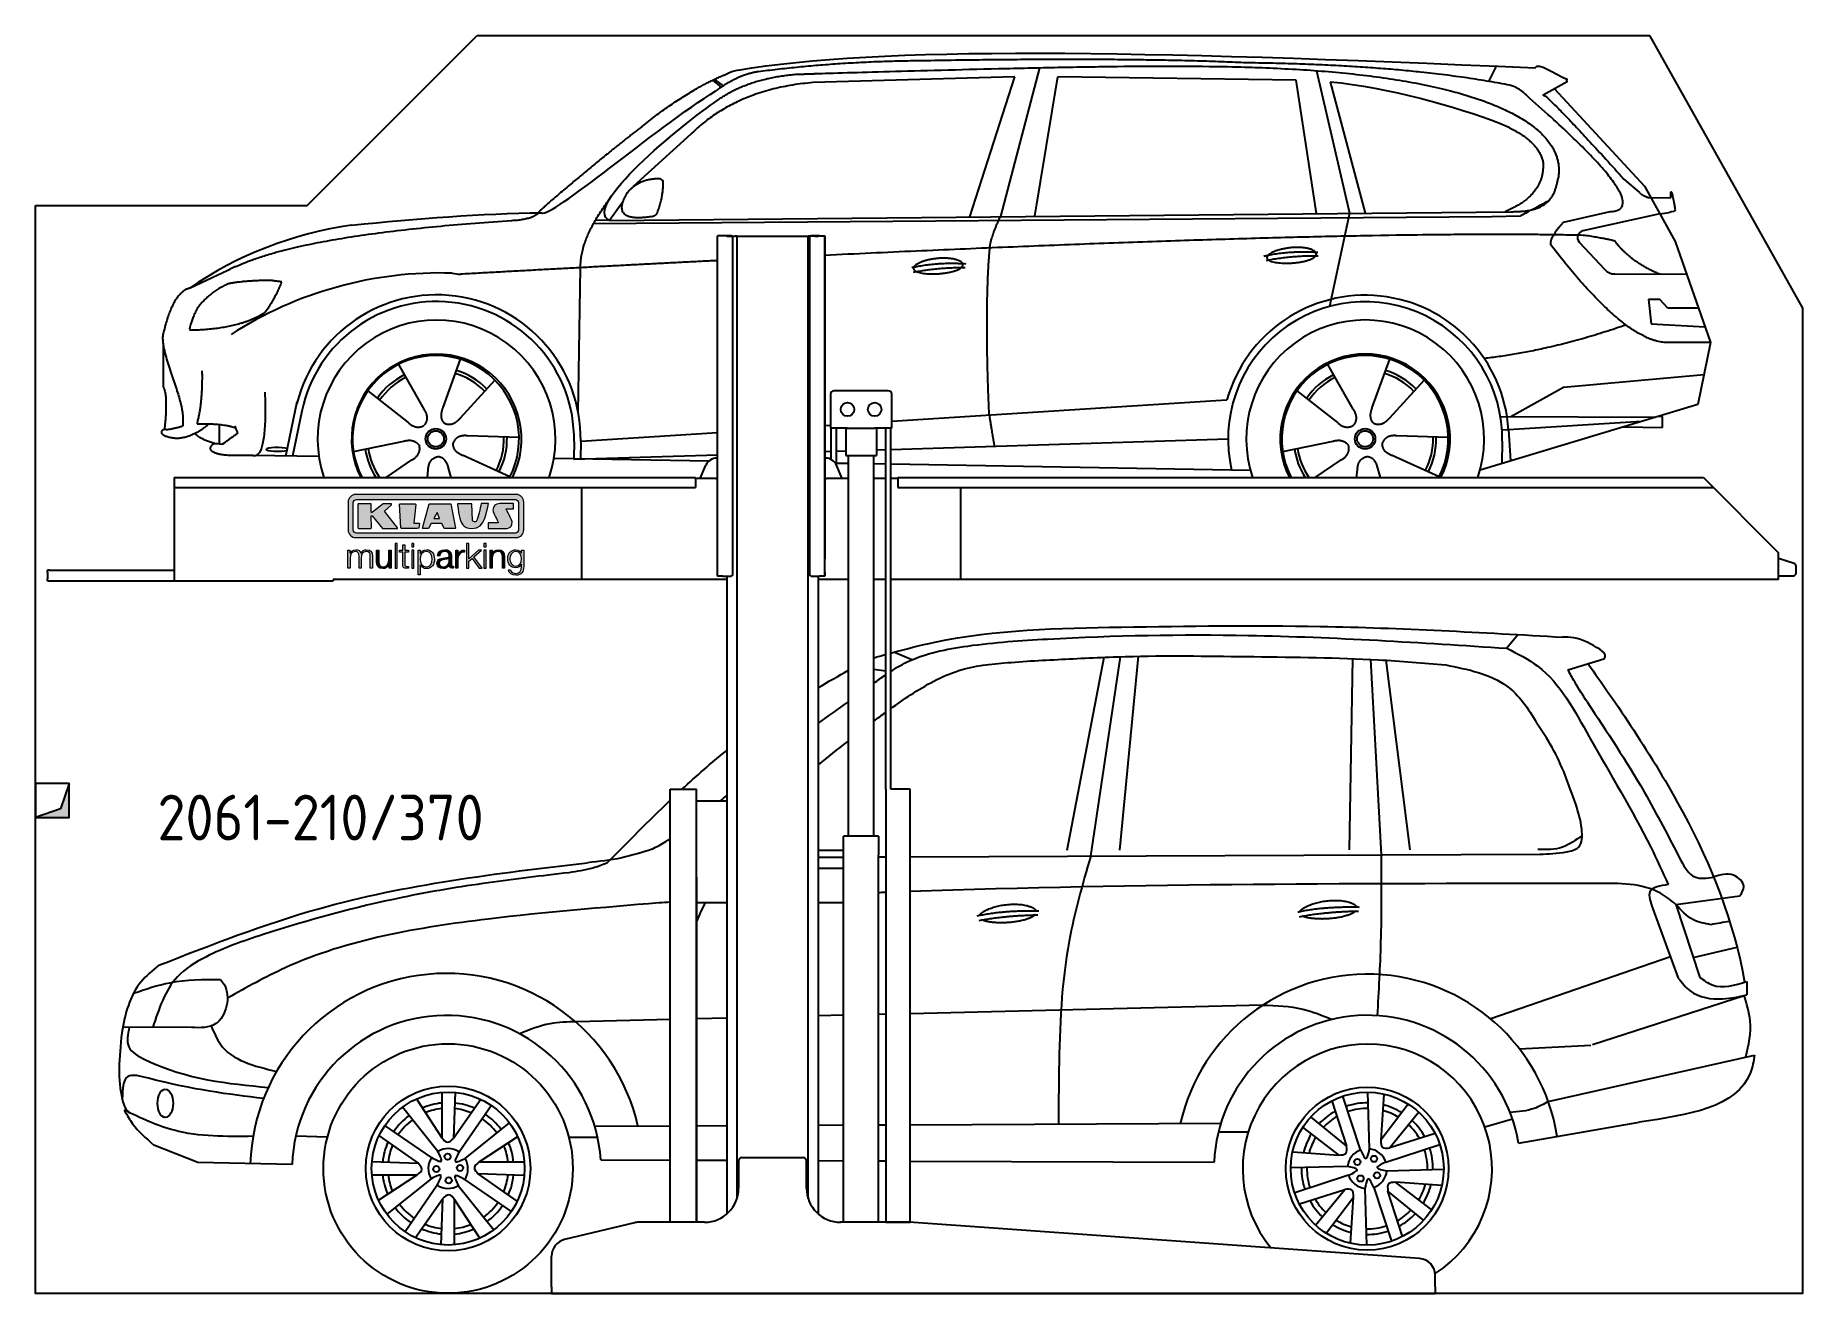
# Model space of a CAD drawing. Header units: millimetres. Extents: x 200 to 5400, y -300 to 3400.
import ezdxf

# ---------------------------------------------------------------- set-up
doc = ezdxf.new("R2010")
doc.units = ezdxf.units.MM
for name, color, linetype in [('breakthrough', 1, 'Continuous'), ('car', 10, 'Continuous'), ('Logo', 7, 'Continuous')]:
    doc.layers.add(name, color=color, linetype=linetype)
doc.styles.get("Standard").update_dxf_attribs({"font": 'ISOCP.SHX'})

msp = doc.modelspace()

# ---------------------------------------------------------------- texts
msp.add_text('2061-210/370', height=134.4).set_placement((559.3, 1032.8))

# ---------------------------------------------------------------- blocks, each defined once
blk = doc.blocks.new('KLAUS')
at = {"layer": 'Logo'}
h = blk.add_hatch(color=8, dxfattribs=at)
h.dxf.hatch_style = 2
edge = h.paths.add_edge_path()
edge.add_spline(control_points=[(3.6, 29.09), (2.88, 29.09), (2.3, 28.51), (2.3, 27.8), (2.3, 27.8), (2.3, 16.11), (2.3, 16.11), (2.3, 15.39), (2.88, 14.81), (3.6, 14.81), (3.6, 14.81), (71.16, 14.81), (71.16, 14.81), (71.88, 14.81), (72.46, 15.39), (72.46, 16.11), (72.46, 16.11), (72.46, 27.8), (72.46, 27.8), (72.46, 28.51), (71.88, 29.09), (71.16, 29.09), (71.16, 29.09), (3.6, 29.09), (3.6, 29.09), (3.6, 29.09), (3.6, 29.09), (3.6, 29.09)], knot_values=[0, 0, 0, 0, 1, 1, 1, 2, 2, 2, 3, 3, 3, 4, 4, 4, 5, 5, 5, 6, 6, 6, 7, 7, 7, 8, 8, 8, 9, 9, 9, 9], degree=3, periodic=0)
edge = h.paths.add_edge_path()
edge.add_spline(control_points=[(3.35, 31.23), (3.35, 31.23), (71.47, 31.23), (71.47, 31.23), (73.26, 31.23), (74.71, 29.77), (74.71, 27.99), (74.71, 27.99), (74.71, 16.17), (74.71, 16.17), (74.71, 14.38), (73.26, 12.93), (71.47, 12.93), (71.47, 12.93), (3.35, 12.93), (3.35, 12.93), (1.56, 12.93), (0.11, 14.38), (0.11, 16.17), (0.11, 16.17), (0.11, 27.99), (0.11, 27.99), (0.11, 29.77), (1.56, 31.23), (3.35, 31.23), (3.35, 31.23), (3.35, 31.23), (3.35, 31.23)], knot_values=[0, 0, 0, 0, 1, 1, 1, 2, 2, 2, 3, 3, 3, 4, 4, 4, 5, 5, 5, 6, 6, 6, 7, 7, 7, 8, 8, 8, 9, 9, 9, 9], degree=3, periodic=0)
h = blk.add_hatch(color=8, dxfattribs=at)
h.dxf.hatch_style = 2
edge = h.paths.add_edge_path()
edge.add_spline(control_points=[(4.5, 27.33), (4.5, 27.33), (9.7, 27.33), (9.7, 27.33), (9.84, 27.33), (9.96, 27.22), (9.96, 27.08), (9.96, 27.08), (9.96, 23.69), (9.96, 23.69), (9.96, 23.69), (9.94, 23.64), (10.04, 23.59), (10.14, 23.53), (10.2, 23.57), (10.2, 23.57), (10.2, 23.57), (10.51, 23.75), (10.51, 23.75), (10.51, 23.75), (14.94, 27.33), (14.94, 27.33), (14.94, 27.33), (18.41, 27.33), (18.41, 27.33), (18.41, 27.33), (18.49, 27.33), (18.56, 27.2), (18.65, 27.04), (18.53, 26.91), (18.53, 26.91), (18.53, 26.91), (15.49, 24.11), (15.49, 24.11), (15.49, 24.11), (21.14, 17.06), (21.14, 17.06), (21.14, 17.06), (21.13, 16.91), (21.13, 16.91), (21.08, 16.84), (20.99, 16.82), (20.99, 16.82), (20.99, 16.82), (14.7, 16.82), (14.7, 16.82), (14.7, 16.82), (10.26, 22.17), (10.26, 22.17), (10.26, 22.17), (10.19, 22.24), (10.08, 22.21), (9.97, 22.18), (9.96, 22.11), (9.96, 22.11), (9.96, 22.11), (9.96, 17.08), (9.96, 17.08), (9.96, 16.94), (9.84, 16.82), (9.7, 16.82), (9.7, 16.82), (4.5, 16.82), (4.5, 16.82), (4.36, 16.82), (4.25, 16.94), (4.25, 17.08), (4.25, 17.08), (4.25, 27.08), (4.25, 27.08), (4.25, 27.22), (4.36, 27.33), (4.5, 27.33), (4.5, 27.33), (4.5, 27.33), (4.5, 27.33)], knot_values=[0, 0, 0, 0, 1, 1, 1, 2, 2, 2, 3, 3, 3, 4, 4, 4, 5, 5, 5, 6, 6, 6, 7, 7, 7, 8, 8, 8, 9, 9, 9, 10, 10, 10, 11, 11, 11, 12, 12, 12, 13, 13, 13, 14, 14, 14, 15, 15, 15, 16, 16, 16, 17, 17, 17, 18, 18, 18, 19, 19, 19, 20, 20, 20, 21, 21, 21, 22, 22, 22, 23, 23, 23, 24, 24, 24, 25, 25, 25, 25], degree=3, periodic=0)
h = blk.add_hatch(color=8, dxfattribs=at)
h.dxf.hatch_style = 2
h.paths.add_polyline_path([(22.42, 17.06), (21.97, 27.15), (22.24, 27.33), (28.55, 27.33), (28.86, 26.97), (28.01, 19.08), (30.26, 19.07), (30.44, 18.95), (30.08, 16.95), (29.49, 16.82), (22.6, 16.82)])
h = blk.add_hatch(color=8, dxfattribs=at)
h.paths.add_polyline_path([(36.52, 21.01), (38.93, 21.01), (37.87, 23.57)])
h.paths.add_polyline_path([(34.52, 27.33), (43.65, 27.33), (45.76, 16.94), (45.57, 16.82), (40.83, 16.82), (39.89, 18.95), (35.42, 18.95), (34.27, 16.82), (31.78, 16.82), (31.66, 17)])
h = blk.add_hatch(color=8, dxfattribs=at)
h.dxf.hatch_style = 2
edge = h.paths.add_edge_path()
edge.add_spline(control_points=[(52.69, 27.32), (52.69, 27.32), (52.88, 20.14), (52.88, 20.14), (53.01, 19.89), (53.2, 19.77), (53.43, 19.71), (53.91, 19.59), (54.43, 19.57), (54.64, 20.03), (55.23, 21.34), (56.27, 25.45), (56.6, 27.33), (56.6, 27.33), (59.77, 27.33), (59.77, 27.33), (58.77, 23.9), (58.56, 16.82), (52.63, 16.76), (48.72, 16.72), (48.01, 19.35), (47.27, 22.24), (46.89, 23.68), (46.54, 27.33), (46.54, 27.33), (46.54, 27.33), (52.69, 27.32), (52.69, 27.32), (52.69, 27.32), (52.69, 27.32), (52.69, 27.32)], knot_values=[0, 0, 0, 0, 1, 1, 1, 2, 2, 2, 3, 3, 3, 4, 4, 4, 5, 5, 5, 6, 6, 6, 7, 7, 7, 8, 8, 8, 9, 9, 9, 10, 10, 10, 10], degree=3, periodic=0)
h = blk.add_hatch(color=8, dxfattribs=at)
h.dxf.hatch_style = 2
edge = h.paths.add_edge_path()
edge.add_spline(control_points=[(64.46, 27.33), (64.46, 27.33), (70.31, 27.33), (70.31, 27.33), (70.31, 26.52), (70.31, 26.02), (70.31, 25.12), (70.31, 25.12), (67.3, 25.12), (67.3, 25.12), (67.24, 25.04), (67.25, 25.11), (67.25, 24.91), (67.25, 24.88), (69.73, 20.38), (69.73, 19.57), (69.73, 16.4), (67.22, 16.81), (65.9, 16.82), (65.9, 16.82), (59.59, 16.82), (59.59, 16.82), (59.59, 17.76), (59.59, 18.23), (59.59, 19.14), (59.59, 19.14), (63.75, 19.14), (63.75, 19.14), (63.82, 19.22), (63.81, 19.11), (63.81, 19.31), (63.81, 20.32), (61.58, 23.06), (61.58, 24.63), (61.58, 26.33), (62.83, 27.34), (64.46, 27.33), (64.46, 27.33), (64.46, 27.33), (64.46, 27.33)], knot_values=[0, 0, 0, 0, 1, 1, 1, 2, 2, 2, 3, 3, 3, 4, 4, 4, 5, 5, 5, 6, 6, 6, 7, 7, 7, 8, 8, 8, 9, 9, 9, 10, 10, 10, 11, 11, 11, 12, 12, 12, 13, 13, 13, 13], degree=3, periodic=0)
h = blk.add_hatch(color=30, dxfattribs=at)
h.dxf.hatch_style = 2
edge = h.paths.add_edge_path()
edge.add_spline(control_points=[(0, 0), (0, 0), (0.92, 0), (0.92, 0), (0.92, 0), (0.92, 4.22), (0.92, 4.22), (0.94, 5.8), (1.58, 7), (3.18, 7), (4.35, 7), (4.77, 6.15), (4.76, 5.12), (4.76, 5.12), (4.76, 0), (4.76, 0), (4.76, 0), (5.68, 0), (5.68, 0), (5.68, 0), (5.68, 4.27), (5.68, 4.27), (5.68, 5.68), (6.14, 7), (7.73, 7), (9.05, 7), (9.52, 6.32), (9.52, 5.08), (9.52, 5.08), (9.52, 0), (9.52, 0), (9.52, 0), (10.44, 0), (10.44, 0), (10.44, 0), (10.44, 5.12), (10.44, 5.12), (10.44, 6.91), (9.59, 7.77), (7.94, 7.77), (6.94, 7.77), (5.99, 7.29), (5.54, 6.3), (5.26, 7.29), (4.36, 7.77), (3.37, 7.77), (2.17, 7.77), (1.38, 7.19), (0.89, 6.28), (0.89, 6.28), (0.85, 6.28), (0.85, 6.28), (0.85, 6.28), (0.85, 7.55), (0.85, 7.55), (0.85, 7.55), (0, 7.55), (0, 7.55), (0, 7.55), (0, 0), (0, 0), (0, 0), (0, 0), (0, 0)], knot_values=[0, 0, 0, 0, 1, 1, 1, 2, 2, 2, 3, 3, 3, 4, 4, 4, 5, 5, 5, 6, 6, 6, 7, 7, 7, 8, 8, 8, 9, 9, 9, 10, 10, 10, 11, 11, 11, 12, 12, 12, 13, 13, 13, 14, 14, 14, 15, 15, 15, 16, 16, 16, 17, 17, 17, 18, 18, 18, 19, 19, 19, 20, 20, 20, 21, 21, 21, 21], degree=3, periodic=0)
h = blk.add_hatch(color=30, dxfattribs=at)
h.dxf.hatch_style = 2
edge = h.paths.add_edge_path()
edge.add_spline(control_points=[(18.31, 7.55), (18.31, 7.55), (17.39, 7.55), (17.39, 7.55), (17.39, 7.55), (17.39, 3.59), (17.39, 3.59), (17.39, 2.05), (16.7, 0.56), (15.12, 0.56), (13.66, 0.56), (13.15, 1.27), (13.1, 2.64), (13.1, 2.64), (13.1, 7.55), (13.1, 7.55), (13.1, 7.55), (12.18, 7.55), (12.18, 7.55), (12.18, 7.55), (12.18, 2.65), (12.18, 2.65), (12.18, 0.89), (12.93, -0.22), (14.83, -0.22), (15.96, -0.22), (16.95, 0.35), (17.44, 1.36), (17.44, 1.36), (17.47, 1.36), (17.47, 1.36), (17.47, 1.36), (17.47, 0), (17.47, 0), (17.47, 0), (18.31, 0), (18.31, 0), (18.31, 0), (18.31, 7.55), (18.31, 7.55), (18.31, 7.55), (18.31, 7.55), (18.31, 7.55)], knot_values=[0, 0, 0, 0, 1, 1, 1, 2, 2, 2, 3, 3, 3, 4, 4, 4, 5, 5, 5, 6, 6, 6, 7, 7, 7, 8, 8, 8, 9, 9, 9, 10, 10, 10, 11, 11, 11, 12, 12, 12, 13, 13, 13, 14, 14, 14, 14], degree=3, periodic=0)
h = blk.add_hatch(color=30, dxfattribs=at)
h.dxf.hatch_style = 2
h.paths.add_polyline_path([(20.07, 0), (20.99, 0), (20.99, 10.45), (20.07, 10.45)])
h = blk.add_hatch(color=30, dxfattribs=at)
h.dxf.hatch_style = 2
edge = h.paths.add_edge_path()
edge.add_spline(control_points=[(24.22, 9.82), (24.22, 9.82), (23.3, 9.82), (23.3, 9.82), (23.3, 9.82), (23.3, 7.55), (23.3, 7.55), (23.3, 7.55), (21.98, 7.55), (21.98, 7.55), (21.98, 7.55), (21.98, 6.78), (21.98, 6.78), (21.98, 6.78), (23.3, 6.78), (23.3, 6.78), (23.3, 6.78), (23.3, 1.61), (23.3, 1.61), (23.28, 0.32), (23.71, -0.09), (24.94, -0.09), (25.22, -0.09), (25.48, -0.06), (25.76, -0.06), (25.76, -0.06), (25.76, 0.73), (25.76, 0.73), (25.5, 0.7), (25.23, 0.69), (24.97, 0.69), (24.31, 0.73), (24.22, 1.08), (24.22, 1.68), (24.22, 1.68), (24.22, 6.78), (24.22, 6.78), (24.22, 6.78), (25.76, 6.78), (25.76, 6.78), (25.76, 6.78), (25.76, 7.55), (25.76, 7.55), (25.76, 7.55), (24.22, 7.55), (24.22, 7.55), (24.22, 7.55), (24.22, 9.82), (24.22, 9.82), (24.22, 9.82), (24.22, 9.82), (24.22, 9.82)], knot_values=[0, 0, 0, 0, 1, 1, 1, 2, 2, 2, 3, 3, 3, 4, 4, 4, 5, 5, 5, 6, 6, 6, 7, 7, 7, 8, 8, 8, 9, 9, 9, 10, 10, 10, 11, 11, 11, 12, 12, 12, 13, 13, 13, 14, 14, 14, 15, 15, 15, 16, 16, 16, 17, 17, 17, 17], degree=3, periodic=0)
h = blk.add_hatch(color=30, dxfattribs=at)
h.paths.add_polyline_path([(27.1, 0), (28.03, 0), (28.03, 7.55), (27.1, 7.55)])
h.paths.add_polyline_path([(27.1, 8.98), (28.03, 8.98), (28.03, 10.45), (27.1, 10.45)])
h = blk.add_hatch(color=30, dxfattribs=at)
edge = h.paths.add_edge_path()
edge.add_spline(control_points=[(35.84, 3.78), (35.84, 2.21), (35.12, 0.56), (33.37, 0.56), (31.4, 0.56), (30.72, 2.21), (30.72, 3.78), (30.72, 5.49), (31.33, 7), (33.37, 7), (35.12, 7), (35.84, 5.34), (35.84, 3.78), (35.84, 3.78), (35.84, 3.78), (35.84, 3.78)], knot_values=[0, 0, 0, 0, 1, 1, 1, 2, 2, 2, 3, 3, 3, 4, 4, 4, 5, 5, 5, 5], degree=3, periodic=0)
edge = h.paths.add_edge_path()
edge.add_spline(control_points=[(29.79, -2.8), (29.79, -2.8), (30.72, -2.8), (30.72, -2.8), (30.72, -2.8), (30.72, 1.43), (30.72, 1.43), (30.72, 1.43), (30.74, 1.43), (30.74, 1.43), (31.14, 0.35), (32.24, -0.22), (33.37, -0.22), (35.66, -0.22), (36.76, 1.64), (36.76, 3.78), (36.76, 5.91), (35.66, 7.77), (33.37, 7.77), (32.15, 7.77), (31.1, 7.14), (30.67, 6.12), (30.67, 6.12), (30.64, 6.12), (30.64, 6.12), (30.64, 6.12), (30.64, 7.55), (30.64, 7.55), (30.64, 7.55), (29.79, 7.55), (29.79, 7.55), (29.79, 7.55), (29.79, -2.8), (29.79, -2.8), (29.79, -2.8), (29.79, -2.8), (29.79, -2.8)], knot_values=[0, 0, 0, 0, 1, 1, 1, 2, 2, 2, 3, 3, 3, 4, 4, 4, 5, 5, 5, 6, 6, 6, 7, 7, 7, 8, 8, 8, 9, 9, 9, 10, 10, 10, 11, 11, 11, 12, 12, 12, 12], degree=3, periodic=0)
h = blk.add_hatch(color=30, dxfattribs=at)
edge = h.paths.add_edge_path()
edge.add_spline(control_points=[(43.03, 2.93), (43.04, 1.45), (41.8, 0.56), (40.39, 0.56), (39.53, 0.56), (38.71, 1.13), (38.71, 2.05), (38.71, 3.53), (40.66, 3.51), (42.22, 3.79), (42.47, 3.84), (42.88, 3.91), (43, 4.13), (43, 4.13), (43.03, 4.13), (43.03, 4.13), (43.03, 4.13), (43.03, 2.93), (43.03, 2.93), (43.03, 2.93), (43.03, 2.93), (43.03, 2.93)], knot_values=[0, 0, 0, 0, 1, 1, 1, 2, 2, 2, 3, 3, 3, 4, 4, 4, 5, 5, 5, 6, 6, 6, 7, 7, 7, 7], degree=3, periodic=0)
edge = h.paths.add_edge_path()
edge.add_spline(control_points=[(39.03, 5.24), (39.06, 6.47), (39.91, 7), (41.05, 7), (42.14, 7), (43.03, 6.69), (43.03, 5.45), (43.03, 4.61), (42.6, 4.51), (41.84, 4.42), (39.85, 4.19), (37.79, 4.11), (37.79, 1.99), (37.79, 0.47), (38.93, -0.22), (40.32, -0.22), (41.77, -0.22), (42.43, 0.34), (43.07, 1.32), (43.07, 1.32), (43.1, 1.32), (43.1, 1.32), (43.1, 0.53), (43.25, 0), (44.19, 0), (44.43, 0), (44.58, 0.01), (44.79, 0.06), (44.79, 0.06), (44.79, 0.83), (44.79, 0.83), (44.71, 0.81), (44.6, 0.78), (44.49, 0.78), (44.13, 0.78), (43.95, 0.98), (43.95, 1.33), (43.95, 1.33), (43.95, 5.34), (43.95, 5.34), (43.95, 7.36), (42.5, 7.77), (41.17, 7.77), (39.44, 7.77), (38.2, 7.01), (38.11, 5.24), (38.11, 5.24), (39.03, 5.24), (39.03, 5.24), (39.03, 5.24), (39.03, 5.24), (39.03, 5.24)], knot_values=[0, 0, 0, 0, 1, 1, 1, 2, 2, 2, 3, 3, 3, 4, 4, 4, 5, 5, 5, 6, 6, 6, 7, 7, 7, 8, 8, 8, 9, 9, 9, 10, 10, 10, 11, 11, 11, 12, 12, 12, 13, 13, 13, 14, 14, 14, 15, 15, 15, 16, 16, 16, 17, 17, 17, 17], degree=3, periodic=0)
h = blk.add_hatch(color=30, dxfattribs=at)
h.dxf.hatch_style = 2
edge = h.paths.add_edge_path()
edge.add_spline(control_points=[(45.79, 0), (45.79, 0), (46.71, 0), (46.71, 0), (46.71, 0), (46.71, 4.03), (46.71, 4.03), (46.71, 5.59), (47.85, 6.82), (49.52, 6.73), (49.52, 6.73), (49.52, 7.66), (49.52, 7.66), (48.16, 7.72), (47.14, 7), (46.67, 5.78), (46.67, 5.78), (46.64, 5.78), (46.64, 5.78), (46.64, 5.78), (46.64, 7.55), (46.64, 7.55), (46.64, 7.55), (45.79, 7.55), (45.79, 7.55), (45.79, 7.55), (45.79, 0), (45.79, 0), (45.79, 0), (45.79, 0), (45.79, 0)], knot_values=[0, 0, 0, 0, 1, 1, 1, 2, 2, 2, 3, 3, 3, 4, 4, 4, 5, 5, 5, 6, 6, 6, 7, 7, 7, 8, 8, 8, 9, 9, 9, 10, 10, 10, 10], degree=3, periodic=0)
h = blk.add_hatch(color=30, dxfattribs=at)
h.dxf.hatch_style = 2
h.paths.add_polyline_path([(50.4, 0), (51.32, 0), (51.32, 2.87), (52.82, 4.11), (55.8, 0), (56.96, 0), (53.52, 4.76), (56.74, 7.55), (55.51, 7.55), (51.32, 3.89), (51.32, 10.45), (50.4, 10.45)])
h = blk.add_hatch(color=30, dxfattribs=at)
h.paths.add_polyline_path([(57.74, 0), (58.66, 0), (58.66, 7.55), (57.74, 7.55)])
h.paths.add_polyline_path([(57.74, 8.98), (58.66, 8.98), (58.66, 10.45), (57.74, 10.45)])
h = blk.add_hatch(color=30, dxfattribs=at)
h.dxf.hatch_style = 2
edge = h.paths.add_edge_path()
edge.add_spline(control_points=[(60.41, 0), (60.41, 0), (61.33, 0), (61.33, 0), (61.33, 0), (61.33, 4.41), (61.33, 4.41), (61.36, 5.89), (62.24, 7), (63.7, 7), (65.2, 7), (65.62, 6.02), (65.62, 4.71), (65.62, 4.71), (65.62, 0), (65.62, 0), (65.62, 0), (66.54, 0), (66.54, 0), (66.54, 0), (66.54, 4.86), (66.54, 4.86), (66.54, 6.66), (65.9, 7.77), (63.78, 7.77), (62.71, 7.77), (61.7, 7.16), (61.36, 6.25), (61.36, 6.25), (61.33, 6.25), (61.33, 6.25), (61.33, 6.25), (61.33, 7.55), (61.33, 7.55), (61.33, 7.55), (60.41, 7.55), (60.41, 7.55), (60.41, 7.55), (60.41, 0), (60.41, 0), (60.41, 0), (60.41, 0), (60.41, 0)], knot_values=[0, 0, 0, 0, 1, 1, 1, 2, 2, 2, 3, 3, 3, 4, 4, 4, 5, 5, 5, 6, 6, 6, 7, 7, 7, 8, 8, 8, 9, 9, 9, 10, 10, 10, 11, 11, 11, 12, 12, 12, 13, 13, 13, 14, 14, 14, 14], degree=3, periodic=0)
h = blk.add_hatch(color=30, dxfattribs=at)
edge = h.paths.add_edge_path()
edge.add_spline(control_points=[(71.32, 0.86), (69.62, 0.86), (68.83, 2.34), (68.83, 3.86), (68.83, 5.43), (69.56, 7), (71.32, 7), (73.06, 7), (73.75, 5.34), (73.75, 3.86), (73.75, 2.33), (72.91, 0.86), (71.32, 0.86), (71.32, 0.86), (71.32, 0.86), (71.32, 0.86)], knot_values=[0, 0, 0, 0, 1, 1, 1, 2, 2, 2, 3, 3, 3, 4, 4, 4, 5, 5, 5, 5], degree=3, periodic=0)
edge = h.paths.add_edge_path()
edge.add_spline(control_points=[(74.67, 7.55), (74.67, 7.55), (73.75, 7.55), (73.75, 7.55), (73.75, 7.55), (73.75, 6.25), (73.75, 6.25), (73.75, 6.25), (73.72, 6.25), (73.72, 6.25), (73.35, 7.09), (72.41, 7.77), (71.32, 7.77), (69.13, 7.77), (67.9, 6.05), (67.9, 3.97), (67.9, 1.82), (68.9, 0.09), (71.32, 0.09), (72.4, 0.09), (73.29, 0.72), (73.72, 1.64), (73.72, 1.64), (73.75, 1.64), (73.75, 1.64), (73.75, 1.64), (73.75, 0.61), (73.75, 0.61), (73.75, -1.23), (73.01, -2.24), (71.32, -2.24), (70.29, -2.24), (69.31, -1.85), (69.1, -0.73), (69.1, -0.73), (68.18, -0.73), (68.18, -0.73), (68.31, -2.34), (69.81, -3.02), (71.32, -3.02), (73.79, -3.02), (74.65, -1.64), (74.67, 0.61), (74.67, 0.61), (74.67, 7.55), (74.67, 7.55), (74.67, 7.55), (74.67, 7.55), (74.67, 7.55)], knot_values=[0, 0, 0, 0, 1, 1, 1, 2, 2, 2, 3, 3, 3, 4, 4, 4, 5, 5, 5, 6, 6, 6, 7, 7, 7, 8, 8, 8, 9, 9, 9, 10, 10, 10, 11, 11, 11, 12, 12, 12, 13, 13, 13, 14, 14, 14, 15, 15, 15, 16, 16, 16, 16], degree=3, periodic=0)
at = {"layer": 'Logo', "lineweight": 0}
for points in [[(22.42, 17.06), (21.97, 27.15), (22.24, 27.33), (28.55, 27.33), (28.86, 26.97), (28.01, 19.08), (30.26, 19.07), (30.44, 18.95), (30.08, 16.95), (29.49, 16.82), (22.6, 16.82), (22.42, 17.06), (22.42, 17.06)], [(34.52, 27.33), (43.65, 27.33), (45.76, 16.94), (45.57, 16.82), (40.83, 16.82), (39.89, 18.95), (35.42, 18.95), (34.27, 16.82), (31.78, 16.82), (31.66, 17), (34.52, 27.33), (34.52, 27.33)], [(36.52, 21.01), (38.93, 21.01), (37.87, 23.57), (36.52, 21.01), (36.52, 21.01)], [(20.07, 0), (20.99, 0), (20.99, 10.45), (20.07, 10.45), (20.07, 0), (20.07, 0)], [(27.1, 8.98), (28.03, 8.98), (28.03, 10.45), (27.1, 10.45), (27.1, 8.98), (27.1, 8.98)], [(27.1, 0), (28.03, 0), (28.03, 7.55), (27.1, 7.55), (27.1, 0), (27.1, 0)], [(50.4, 0), (51.32, 0), (51.32, 2.87), (52.82, 4.11), (55.8, 0), (56.96, 0), (53.52, 4.76), (56.74, 7.55), (55.51, 7.55), (51.32, 3.89), (51.32, 10.45), (50.4, 10.45), (50.4, 0), (50.4, 0)], [(57.74, 8.98), (58.66, 8.98), (58.66, 10.45), (57.74, 10.45), (57.74, 8.98), (57.74, 8.98)], [(57.74, 0), (58.66, 0), (58.66, 7.55), (57.74, 7.55), (57.74, 0), (57.74, 0)]]:
    blk.add_lwpolyline(points, dxfattribs=at)
for points, knots in [([(3.35, 31.23), (3.35, 31.23), (71.47, 31.23), (71.47, 31.23), (73.26, 31.23), (74.71, 29.77), (74.71, 27.99), (74.71, 27.99), (74.71, 16.17), (74.71, 16.17), (74.71, 14.38), (73.26, 12.93), (71.47, 12.93), (71.47, 12.93), (3.35, 12.93), (3.35, 12.93), (1.56, 12.93), (0.11, 14.38), (0.11, 16.17), (0.11, 16.17), (0.11, 27.99), (0.11, 27.99), (0.11, 29.77), (1.56, 31.23), (3.35, 31.23), (3.35, 31.23), (3.35, 31.23), (3.35, 31.23)], [0, 0, 0, 0, 1, 1, 1, 2, 2, 2, 3, 3, 3, 4, 4, 4, 5, 5, 5, 6, 6, 6, 7, 7, 7, 8, 8, 8, 9, 9, 9, 9]), ([(3.6, 29.09), (2.88, 29.09), (2.3, 28.51), (2.3, 27.8), (2.3, 27.8), (2.3, 16.11), (2.3, 16.11), (2.3, 15.39), (2.88, 14.81), (3.6, 14.81), (3.6, 14.81), (71.16, 14.81), (71.16, 14.81), (71.88, 14.81), (72.46, 15.39), (72.46, 16.11), (72.46, 16.11), (72.46, 27.8), (72.46, 27.8), (72.46, 28.51), (71.88, 29.09), (71.16, 29.09), (71.16, 29.09), (3.6, 29.09), (3.6, 29.09), (3.6, 29.09), (3.6, 29.09), (3.6, 29.09)], [0, 0, 0, 0, 1, 1, 1, 2, 2, 2, 3, 3, 3, 4, 4, 4, 5, 5, 5, 6, 6, 6, 7, 7, 7, 8, 8, 8, 9, 9, 9, 9]), ([(4.5, 27.33), (4.5, 27.33), (9.7, 27.33), (9.7, 27.33), (9.84, 27.33), (9.96, 27.22), (9.96, 27.08), (9.96, 27.08), (9.96, 23.69), (9.96, 23.69), (9.96, 23.69), (9.94, 23.64), (10.04, 23.59), (10.14, 23.53), (10.2, 23.57), (10.2, 23.57), (10.2, 23.57), (10.51, 23.75), (10.51, 23.75), (10.51, 23.75), (14.94, 27.33), (14.94, 27.33), (14.94, 27.33), (18.41, 27.33), (18.41, 27.33), (18.41, 27.33), (18.49, 27.33), (18.56, 27.2), (18.65, 27.04), (18.53, 26.91), (18.53, 26.91), (18.53, 26.91), (15.49, 24.11), (15.49, 24.11), (15.49, 24.11), (21.14, 17.06), (21.14, 17.06), (21.14, 17.06), (21.13, 16.91), (21.13, 16.91), (21.08, 16.84), (20.99, 16.82), (20.99, 16.82), (20.99, 16.82), (14.7, 16.82), (14.7, 16.82), (14.7, 16.82), (10.26, 22.17), (10.26, 22.17), (10.26, 22.17), (10.19, 22.24), (10.08, 22.21), (9.97, 22.18), (9.96, 22.11), (9.96, 22.11), (9.96, 22.11), (9.96, 17.08), (9.96, 17.08), (9.96, 16.94), (9.84, 16.82), (9.7, 16.82), (9.7, 16.82), (4.5, 16.82), (4.5, 16.82), (4.36, 16.82), (4.25, 16.94), (4.25, 17.08), (4.25, 17.08), (4.25, 27.08), (4.25, 27.08), (4.25, 27.22), (4.36, 27.33), (4.5, 27.33), (4.5, 27.33), (4.5, 27.33), (4.5, 27.33)], [0, 0, 0, 0, 1, 1, 1, 2, 2, 2, 3, 3, 3, 4, 4, 4, 5, 5, 5, 6, 6, 6, 7, 7, 7, 8, 8, 8, 9, 9, 9, 10, 10, 10, 11, 11, 11, 12, 12, 12, 13, 13, 13, 14, 14, 14, 15, 15, 15, 16, 16, 16, 17, 17, 17, 18, 18, 18, 19, 19, 19, 20, 20, 20, 21, 21, 21, 22, 22, 22, 23, 23, 23, 24, 24, 24, 25, 25, 25, 25]), ([(52.69, 27.32), (52.69, 27.32), (52.88, 20.14), (52.88, 20.14), (53.01, 19.89), (53.2, 19.77), (53.43, 19.71), (53.91, 19.59), (54.43, 19.57), (54.64, 20.03), (55.23, 21.34), (56.27, 25.45), (56.6, 27.33), (56.6, 27.33), (59.77, 27.33), (59.77, 27.33), (58.77, 23.9), (58.56, 16.82), (52.63, 16.76), (48.72, 16.72), (48.01, 19.35), (47.27, 22.24), (46.89, 23.68), (46.54, 27.33), (46.54, 27.33), (46.54, 27.33), (52.69, 27.32), (52.69, 27.32), (52.69, 27.32), (52.69, 27.32), (52.69, 27.32)], [0, 0, 0, 0, 1, 1, 1, 2, 2, 2, 3, 3, 3, 4, 4, 4, 5, 5, 5, 6, 6, 6, 7, 7, 7, 8, 8, 8, 9, 9, 9, 10, 10, 10, 10]), ([(64.46, 27.33), (64.46, 27.33), (70.31, 27.33), (70.31, 27.33), (70.31, 26.52), (70.31, 26.02), (70.31, 25.12), (70.31, 25.12), (67.3, 25.12), (67.3, 25.12), (67.24, 25.04), (67.25, 25.11), (67.25, 24.91), (67.25, 24.88), (69.73, 20.38), (69.73, 19.57), (69.73, 16.4), (67.22, 16.81), (65.9, 16.82), (65.9, 16.82), (59.59, 16.82), (59.59, 16.82), (59.59, 17.76), (59.59, 18.23), (59.59, 19.14), (59.59, 19.14), (63.75, 19.14), (63.75, 19.14), (63.82, 19.22), (63.81, 19.11), (63.81, 19.31), (63.81, 20.32), (61.58, 23.06), (61.58, 24.63), (61.58, 26.33), (62.83, 27.34), (64.46, 27.33), (64.46, 27.33), (64.46, 27.33), (64.46, 27.33)], [0, 0, 0, 0, 1, 1, 1, 2, 2, 2, 3, 3, 3, 4, 4, 4, 5, 5, 5, 6, 6, 6, 7, 7, 7, 8, 8, 8, 9, 9, 9, 10, 10, 10, 11, 11, 11, 12, 12, 12, 13, 13, 13, 13]), ([(0, 0), (0, 0), (0.92, 0), (0.92, 0), (0.92, 0), (0.92, 4.22), (0.92, 4.22), (0.94, 5.8), (1.58, 7), (3.18, 7), (4.35, 7), (4.77, 6.15), (4.76, 5.12), (4.76, 5.12), (4.76, 0), (4.76, 0), (4.76, 0), (5.68, 0), (5.68, 0), (5.68, 0), (5.68, 4.27), (5.68, 4.27), (5.68, 5.68), (6.14, 7), (7.73, 7), (9.05, 7), (9.52, 6.32), (9.52, 5.08), (9.52, 5.08), (9.52, 0), (9.52, 0), (9.52, 0), (10.44, 0), (10.44, 0), (10.44, 0), (10.44, 5.12), (10.44, 5.12), (10.44, 6.91), (9.59, 7.77), (7.94, 7.77), (6.94, 7.77), (5.99, 7.29), (5.54, 6.3), (5.26, 7.29), (4.36, 7.77), (3.37, 7.77), (2.17, 7.77), (1.38, 7.19), (0.89, 6.28), (0.89, 6.28), (0.85, 6.28), (0.85, 6.28), (0.85, 6.28), (0.85, 7.55), (0.85, 7.55), (0.85, 7.55), (0, 7.55), (0, 7.55), (0, 7.55), (0, 0), (0, 0), (0, 0), (0, 0), (0, 0)], [0, 0, 0, 0, 1, 1, 1, 2, 2, 2, 3, 3, 3, 4, 4, 4, 5, 5, 5, 6, 6, 6, 7, 7, 7, 8, 8, 8, 9, 9, 9, 10, 10, 10, 11, 11, 11, 12, 12, 12, 13, 13, 13, 14, 14, 14, 15, 15, 15, 16, 16, 16, 17, 17, 17, 18, 18, 18, 19, 19, 19, 20, 20, 20, 21, 21, 21, 21]), ([(18.31, 7.55), (18.31, 7.55), (17.39, 7.55), (17.39, 7.55), (17.39, 7.55), (17.39, 3.59), (17.39, 3.59), (17.39, 2.05), (16.7, 0.56), (15.12, 0.56), (13.66, 0.56), (13.15, 1.27), (13.1, 2.64), (13.1, 2.64), (13.1, 7.55), (13.1, 7.55), (13.1, 7.55), (12.18, 7.55), (12.18, 7.55), (12.18, 7.55), (12.18, 2.65), (12.18, 2.65), (12.18, 0.89), (12.93, -0.22), (14.83, -0.22), (15.96, -0.22), (16.95, 0.35), (17.44, 1.36), (17.44, 1.36), (17.47, 1.36), (17.47, 1.36), (17.47, 1.36), (17.47, 0), (17.47, 0), (17.47, 0), (18.31, 0), (18.31, 0), (18.31, 0), (18.31, 7.55), (18.31, 7.55), (18.31, 7.55), (18.31, 7.55), (18.31, 7.55)], [0, 0, 0, 0, 1, 1, 1, 2, 2, 2, 3, 3, 3, 4, 4, 4, 5, 5, 5, 6, 6, 6, 7, 7, 7, 8, 8, 8, 9, 9, 9, 10, 10, 10, 11, 11, 11, 12, 12, 12, 13, 13, 13, 14, 14, 14, 14]), ([(24.22, 9.82), (24.22, 9.82), (23.3, 9.82), (23.3, 9.82), (23.3, 9.82), (23.3, 7.55), (23.3, 7.55), (23.3, 7.55), (21.98, 7.55), (21.98, 7.55), (21.98, 7.55), (21.98, 6.78), (21.98, 6.78), (21.98, 6.78), (23.3, 6.78), (23.3, 6.78), (23.3, 6.78), (23.3, 1.61), (23.3, 1.61), (23.28, 0.32), (23.71, -0.09), (24.94, -0.09), (25.22, -0.09), (25.48, -0.06), (25.76, -0.06), (25.76, -0.06), (25.76, 0.73), (25.76, 0.73), (25.5, 0.7), (25.23, 0.69), (24.97, 0.69), (24.31, 0.73), (24.22, 1.08), (24.22, 1.68), (24.22, 1.68), (24.22, 6.78), (24.22, 6.78), (24.22, 6.78), (25.76, 6.78), (25.76, 6.78), (25.76, 6.78), (25.76, 7.55), (25.76, 7.55), (25.76, 7.55), (24.22, 7.55), (24.22, 7.55), (24.22, 7.55), (24.22, 9.82), (24.22, 9.82), (24.22, 9.82), (24.22, 9.82), (24.22, 9.82)], [0, 0, 0, 0, 1, 1, 1, 2, 2, 2, 3, 3, 3, 4, 4, 4, 5, 5, 5, 6, 6, 6, 7, 7, 7, 8, 8, 8, 9, 9, 9, 10, 10, 10, 11, 11, 11, 12, 12, 12, 13, 13, 13, 14, 14, 14, 15, 15, 15, 16, 16, 16, 17, 17, 17, 17]), ([(29.79, -2.8), (29.79, -2.8), (30.72, -2.8), (30.72, -2.8), (30.72, -2.8), (30.72, 1.43), (30.72, 1.43), (30.72, 1.43), (30.74, 1.43), (30.74, 1.43), (31.14, 0.35), (32.24, -0.22), (33.37, -0.22), (35.66, -0.22), (36.76, 1.64), (36.76, 3.78), (36.76, 5.91), (35.66, 7.77), (33.37, 7.77), (32.15, 7.77), (31.1, 7.14), (30.67, 6.12), (30.67, 6.12), (30.64, 6.12), (30.64, 6.12), (30.64, 6.12), (30.64, 7.55), (30.64, 7.55), (30.64, 7.55), (29.79, 7.55), (29.79, 7.55), (29.79, 7.55), (29.79, -2.8), (29.79, -2.8), (29.79, -2.8), (29.79, -2.8), (29.79, -2.8)], [0, 0, 0, 0, 1, 1, 1, 2, 2, 2, 3, 3, 3, 4, 4, 4, 5, 5, 5, 6, 6, 6, 7, 7, 7, 8, 8, 8, 9, 9, 9, 10, 10, 10, 11, 11, 11, 12, 12, 12, 12]), ([(39.03, 5.24), (39.06, 6.47), (39.91, 7), (41.05, 7), (42.14, 7), (43.03, 6.69), (43.03, 5.45), (43.03, 4.61), (42.6, 4.51), (41.84, 4.42), (39.85, 4.19), (37.79, 4.11), (37.79, 1.99), (37.79, 0.47), (38.93, -0.22), (40.32, -0.22), (41.77, -0.22), (42.43, 0.34), (43.07, 1.32), (43.07, 1.32), (43.1, 1.32), (43.1, 1.32), (43.1, 0.53), (43.25, 0), (44.19, 0), (44.43, 0), (44.58, 0.01), (44.79, 0.06), (44.79, 0.06), (44.79, 0.83), (44.79, 0.83), (44.71, 0.81), (44.6, 0.78), (44.49, 0.78), (44.13, 0.78), (43.95, 0.98), (43.95, 1.33), (43.95, 1.33), (43.95, 5.34), (43.95, 5.34), (43.95, 7.36), (42.5, 7.77), (41.17, 7.77), (39.44, 7.77), (38.2, 7.01), (38.11, 5.24), (38.11, 5.24), (39.03, 5.24), (39.03, 5.24), (39.03, 5.24), (39.03, 5.24), (39.03, 5.24)], [0, 0, 0, 0, 1, 1, 1, 2, 2, 2, 3, 3, 3, 4, 4, 4, 5, 5, 5, 6, 6, 6, 7, 7, 7, 8, 8, 8, 9, 9, 9, 10, 10, 10, 11, 11, 11, 12, 12, 12, 13, 13, 13, 14, 14, 14, 15, 15, 15, 16, 16, 16, 17, 17, 17, 17]), ([(45.79, 0), (45.79, 0), (46.71, 0), (46.71, 0), (46.71, 0), (46.71, 4.03), (46.71, 4.03), (46.71, 5.59), (47.85, 6.82), (49.52, 6.73), (49.52, 6.73), (49.52, 7.66), (49.52, 7.66), (48.16, 7.72), (47.14, 7), (46.67, 5.78), (46.67, 5.78), (46.64, 5.78), (46.64, 5.78), (46.64, 5.78), (46.64, 7.55), (46.64, 7.55), (46.64, 7.55), (45.79, 7.55), (45.79, 7.55), (45.79, 7.55), (45.79, 0), (45.79, 0), (45.79, 0), (45.79, 0), (45.79, 0)], [0, 0, 0, 0, 1, 1, 1, 2, 2, 2, 3, 3, 3, 4, 4, 4, 5, 5, 5, 6, 6, 6, 7, 7, 7, 8, 8, 8, 9, 9, 9, 10, 10, 10, 10]), ([(60.41, 0), (60.41, 0), (61.33, 0), (61.33, 0), (61.33, 0), (61.33, 4.41), (61.33, 4.41), (61.36, 5.89), (62.24, 7), (63.7, 7), (65.2, 7), (65.62, 6.02), (65.62, 4.71), (65.62, 4.71), (65.62, 0), (65.62, 0), (65.62, 0), (66.54, 0), (66.54, 0), (66.54, 0), (66.54, 4.86), (66.54, 4.86), (66.54, 6.66), (65.9, 7.77), (63.78, 7.77), (62.71, 7.77), (61.7, 7.16), (61.36, 6.25), (61.36, 6.25), (61.33, 6.25), (61.33, 6.25), (61.33, 6.25), (61.33, 7.55), (61.33, 7.55), (61.33, 7.55), (60.41, 7.55), (60.41, 7.55), (60.41, 7.55), (60.41, 0), (60.41, 0), (60.41, 0), (60.41, 0), (60.41, 0)], [0, 0, 0, 0, 1, 1, 1, 2, 2, 2, 3, 3, 3, 4, 4, 4, 5, 5, 5, 6, 6, 6, 7, 7, 7, 8, 8, 8, 9, 9, 9, 10, 10, 10, 11, 11, 11, 12, 12, 12, 13, 13, 13, 14, 14, 14, 14]), ([(74.67, 7.55), (74.67, 7.55), (73.75, 7.55), (73.75, 7.55), (73.75, 7.55), (73.75, 6.25), (73.75, 6.25), (73.75, 6.25), (73.72, 6.25), (73.72, 6.25), (73.35, 7.09), (72.41, 7.77), (71.32, 7.77), (69.13, 7.77), (67.9, 6.05), (67.9, 3.97), (67.9, 1.82), (68.9, 0.09), (71.32, 0.09), (72.4, 0.09), (73.29, 0.72), (73.72, 1.64), (73.72, 1.64), (73.75, 1.64), (73.75, 1.64), (73.75, 1.64), (73.75, 0.61), (73.75, 0.61), (73.75, -1.23), (73.01, -2.24), (71.32, -2.24), (70.29, -2.24), (69.31, -1.85), (69.1, -0.73), (69.1, -0.73), (68.18, -0.73), (68.18, -0.73), (68.31, -2.34), (69.81, -3.02), (71.32, -3.02), (73.79, -3.02), (74.65, -1.64), (74.67, 0.61), (74.67, 0.61), (74.67, 7.55), (74.67, 7.55), (74.67, 7.55), (74.67, 7.55), (74.67, 7.55)], [0, 0, 0, 0, 1, 1, 1, 2, 2, 2, 3, 3, 3, 4, 4, 4, 5, 5, 5, 6, 6, 6, 7, 7, 7, 8, 8, 8, 9, 9, 9, 10, 10, 10, 11, 11, 11, 12, 12, 12, 13, 13, 13, 14, 14, 14, 15, 15, 15, 16, 16, 16, 16]), ([(35.84, 3.78), (35.84, 2.21), (35.12, 0.56), (33.37, 0.56), (31.4, 0.56), (30.72, 2.21), (30.72, 3.78), (30.72, 5.49), (31.33, 7), (33.37, 7), (35.12, 7), (35.84, 5.34), (35.84, 3.78), (35.84, 3.78), (35.84, 3.78), (35.84, 3.78)], [0, 0, 0, 0, 1, 1, 1, 2, 2, 2, 3, 3, 3, 4, 4, 4, 5, 5, 5, 5]), ([(43.03, 2.93), (43.04, 1.45), (41.8, 0.56), (40.39, 0.56), (39.53, 0.56), (38.71, 1.13), (38.71, 2.05), (38.71, 3.53), (40.66, 3.51), (42.22, 3.79), (42.47, 3.84), (42.88, 3.91), (43, 4.13), (43, 4.13), (43.03, 4.13), (43.03, 4.13), (43.03, 4.13), (43.03, 2.93), (43.03, 2.93), (43.03, 2.93), (43.03, 2.93), (43.03, 2.93)], [0, 0, 0, 0, 1, 1, 1, 2, 2, 2, 3, 3, 3, 4, 4, 4, 5, 5, 5, 6, 6, 6, 7, 7, 7, 7]), ([(71.32, 0.86), (69.62, 0.86), (68.83, 2.34), (68.83, 3.86), (68.83, 5.43), (69.56, 7), (71.32, 7), (73.06, 7), (73.75, 5.34), (73.75, 3.86), (73.75, 2.33), (72.91, 0.86), (71.32, 0.86), (71.32, 0.86), (71.32, 0.86), (71.32, 0.86)], [0, 0, 0, 0, 1, 1, 1, 2, 2, 2, 3, 3, 3, 4, 4, 4, 5, 5, 5, 5])]:
    blk.add_open_spline(points, degree=3, knots=knots, dxfattribs=at)

# ---------------------------------------------------------------- linework, layer by layer
for p, q in [((1000, 2900), (1500, 3400)), ((5400, 2600), (4950, 3400)), ((200, 2900), (1000, 2900)), ((2223.1, 2811), (2207.1, 2811)), ((2207.1, 1861), (2207.1, 2811)), ((2207.1, 1853), (2207.1, 2810)), ((2247.1, 2811), (2223.1, 2811)), ((2234.1, 2810), (2234.1, 2811)), ((2234.1, 2810), (2244.1, 2810)), ((2244.1, 2810), (2259.1, 2810)), ((2264.1, 2810), (2259.1, 2810)), ((2264.1, 2810), (2274.1, 2810)), ((2264.1, 2810), (2264.1, -21.2)), ((2274.1, 2810), (2464.1, 2810)), ((2464.1, 2810), (2474.1, 2810)), ((2479.1, 2810), (2474.1, 2810)), ((2474.1, -21.2), (2474.1, 2810)), ((2494.1, 2810), (2479.1, 2810)), ((2507.1, 2811), (2483.1, 2811)), ((2494.1, 2810), (2504.1, 2810)), ((2504.1, 2811), (2504.1, 2810)), ((2507.1, 2811), (2523.1, 2811)), ((2523.1, 2811), (2523.1, 1861)), ((2523.1, 1822), (2523.1, 2810)), ((2252.1, 1816), (2252.1, 2806)), ((2252.1, 1815), (2252.1, 2805)), ((2478.1, 2806), (2478.1, 1816)), ((2478.1, 1815), (2478.1, 2805)), ((2539.6, 2345), (2539.6, 2245)), ((2709.6, 2355), (2549.6, 2355)), ((2719.6, 2245), (2719.6, 2345)), ((2588.8, 2245), (2539.6, 2245)), ((2542, 2152.7), (2542, 2245)), ((2557.1, 2136.4), (2557.1, 2245)), ((2584.6, 2245), (2584.6, 2165)), ((2588.8, 2245), (2670.4, 2245)), ((2719.6, 2245), (2670.4, 2245)), ((2674.6, 2245), (2674.6, 2165)), ((2702.1, 1183), (2702.1, 2245)), ((2717.2, 1183), (2717.2, 2245)), ((2155.8, 2097), (2172.9, 2136)), ((2205, 2157), (2207.1, 2157)), ((2525.2, 2157), (2523.1, 2157)), ((2574.3, 2097), (2557.2, 2136)), ((2584.6, 2165), (2674.6, 2165)), ((2592.1, 1045), (2592.1, 2165)), ((2667.1, 1045), (2667.1, 2165)), ((608.6, 2100), (2142.1, 2100)), ((608.6, 2100), (608.6, 1796)), ((2142.1, 2100), (2142.1, 2070)), ((2202.1, 2097), (2142.1, 2097)), ((2202.1, 2097), (2207.1, 2097)), ((2523.1, 2097), (2528.1, 2097)), ((2592.1, 2097), (2528.1, 2097)), ((2702.1, 2097), (2667.1, 2097)), ((2738.1, 2097), (2717.2, 2097)), ((2738.1, 2100), (5108.6, 2100)), ((2738.1, 2100), (2738.1, 2070)), ((5108.6, 2100), (5328.6, 1878.1)), ((608.6, 2070), (2142.1, 2070)), ((1807.1, 2070), (1807.1, 1800)), ((2738.1, 2070), (5138.3, 2070)), ((2923.1, 1800), (2923.1, 2070)), ((5328.6, 1800), (5328.6, 1878.1)), ((236, 1822), (236, 1827)), ((241, 1827), (236, 1827)), ((236, 1822), (236, 1802)), ((241, 1827), (608.6, 1827)), ((2207.1, 1810), (2207.1, 1853)), ((2207.1, 1811), (2207.1, 1853)), ((2523.1, 1810), (2523.1, 1822)), ((2523.1, 1822), (2523.1, 1811)), ((236, 1796), (236, 1802)), ((236, 1796), (1076, 1796)), ((2234.1, 1800), (1076, 1800)), ((1076, 1800), (1076, 1796)), ((2223.1, 1810), (2207.1, 1810)), ((2223.1, 1810), (2247.1, 1810)), ((2234.1, 1810), (2234.1, -66)), ((2483.1, 1810), (2507.1, 1810)), ((2504.1, -66), (2504.1, 1810)), ((2592.1, 1800), (2504.1, 1800)), ((2523.1, 1810), (2507.1, 1810)), ((2702.1, 1800), (2667.1, 1800)), ((5328.6, 1800), (2717.2, 1800)), ((2068.1, -90), (2068.1, 1183)), ((2068.1, 1183), (2145.1, 1183)), ((2145.1, -90), (2145.1, 1183)), ((2145.1, 1149), (2234.1, 1149)), ((2773.6, 1183), (2719.6, 1183)), ((2680.8, 1045), (2578.3, 1045)), ((2578.3, -90), (2578.3, 1045)), ((2680.8, 1045), (2680.8, 990)), ((2680.8, 850), (2680.8, 990)), ((2578.3, 950), (2504.1, 950)), ((2578.3, 842), (2578.3, 958)), ((2145.1, 925), (2145.1, -90)), ((2145.1, 850), (2234.1, 850)), ((2504.1, 850), (2578.3, 850)), ((2680.8, -90), (2680.8, 850)), ((2269.1, 90), (2269.1, 10)), ((2279.1, 100), (2459.1, 100)), ((2469.1, 10), (2469.1, 90)), ((1963.3, -91.4), (1757.4, -140.8)), ((2169.1, -90), (1975, -90)), ((2767.3, -90), (2569.1, -90)), ((4272.6, -196.7), (2770.8, -90.1)), ((1719.1, -280), (1719.1, -189.4)), ((4319.1, -280), (4319.1, -246.6)), ((1719.1, -280), (1719.1, -300)), ((1719.1, -300), (1994.1, -300)), ((1994.1, -300), (3024.1, -300)), ((3024.1, -300), (4054.1, -300)), ((4054.1, -300), (4319.1, -300)), ((4319.1, -280), (4319.1, -300))]:
    msp.add_line(p, q)
for points in [[(1500, 3400), (4950, 3400)], [(5400, 2600), (5400, -300), (200, -300), (200, 2900)], [(2702.1, 1183), (2702.1, -90), (2773.6, -90), (2773.6, 1183)], [(2773.6, 1183), (2717.2, 1183)]]:
    msp.add_lwpolyline(points)
msp.add_lwpolyline([(5328.6, 1811), (5372.6, 1811, 0.414214), (5380.6, 1819), (5380.6, 1839.2, 0.32492), (5375, 1846.8), (5328.6, 1861.9)], format="xyb")
for centre in [(2589.6, 2300), (2669.6, 2300)]:
    msp.add_circle(centre, 20)
for centre, radius, start, end in [((2247.1, 2806), 5, 0, 90), ((2483.1, 2806), 5, 90, 180), ((2549.6, 2345), 10, 90, 180), ((2709.6, 2345), 10, 0, 90), ((2205, 2122), 35, 90, 156.3706), ((2525.2, 2122), 35, 23.6294, 90), ((2247.1, 1815), 5, 270, 0), ((2483.1, 1815), 5, 180, 270), ((2279.1, 90), 10, 90, 180), ((2459.1, 90), 10, 0, 90), ((2169.1, 10), 100, 270, 0), ((2569.1, 10), 100, 180, 270), ((1975, -140), 50, 90, 103.4957), ((2767.3, -140), 50, 85.9407, 90), ((1769.1, -189.4), 50, 103.4957, 180), ((4269.1, -246.6), 50, 0, 85.9407)]:
    msp.add_arc(centre, radius, start, end)
at = {"layer": 'breakthrough'}
for p, q in [((300, 1200), (274.5, 1125.5)), ((300, 1200), (274.5, 1125.5)), ((274.5, 1125.5), (200, 1100))]:
    msp.add_line(p, q, dxfattribs=at)
msp.add_lwpolyline([(200, 1100), (300, 1100), (300, 1200), (200, 1200)], close=True, dxfattribs=at)
msp.add_lwpolyline([(200, 1100), (300, 1100), (300, 1200), (200, 1200)], close=True, dxfattribs=at)
for points in [[(300, 1100), (300, 1200), (274.5, 1125.5)], [(300, 1100), (300, 1200), (274.5, 1125.5)], [(200, 1100), (300, 1100), (274.5, 1125.5)]]:
    msp.add_solid(points, dxfattribs=at)
at = {"layer": 'car'}
for p, q in [((3081.6, 3278.5), (2487.9, 3261.2)), ((2949.4, 2866.1), (3081.6, 3278.5)), ((3154.7, 3304.9), (3039.4, 2867)), ((3141.1, 2868), (3208.2, 3277.8)), ((3909.9, 3267.9), (3208.2, 3277.8)), ((3969.5, 3296.2), (4066.6, 2876.9)), ((4476.8, 3264.6), (4499.2, 3309.3)), ((2192.6, 3268), (2218.3, 3248)), ((2198.4, 3270.7), (2223.4, 3251.3)), ((3969.4, 2876), (3909.9, 3267.9)), ((4009.5, 3263.7), (4112.6, 2877.4)), ((4706.8, 3263), (4636.7, 3223.8)), ((4669.9, 3242.4), (4934.3, 2956.4)), ((2128.5, 3109.3), (1959.1, 2955.3)), ((4874, 2977.5), (4919.6, 2937.7)), ((4934.3, 2956.4), (5024.9, 2794.3)), ((4948, 2923.3), (5012.4, 2922.4)), ((1842.3, 2846.5), (4485.6, 2867.5)), ((1929.8, 2911.9), (1889.2, 2855.9)), ((1889.2, 2855.9), (4541, 2881.5)), ((4066.6, 2876.9), (4008.2, 2602.7)), ((4485.6, 2867.5), (4568.4, 2869)), ((4979.6, 2875.4), (4753.2, 2825.4)), ((4979.6, 2875.4), (5007.3, 2879.4)), ((1889.2, 2855.9), (1848, 2856.6)), ((4742.8, 2792.3), (4817.9, 2711.1)), ((5024.9, 2794.3), (5129.3, 2496.6)), ((1797.3, 2291.3), (1804.5, 2716.9)), ((4847.1, 2698.3), (5058.9, 2697.5)), ((4979.6, 2623.4), (4946.9, 2623.4)), ((4946.9, 2623.4), (4953.8, 2551.9)), ((5003.4, 2597.6), (4979.6, 2623.4)), ((4953.8, 2551.9), (5112.9, 2543.4)), ((5093.9, 2597.6), (5003.4, 2597.6)), ((5129.3, 2496.6), (5012.4, 2497.1)), ((5129.3, 2496.6), (5091.4, 2314.7)), ((575.6, 2494.6), (575.6, 2366.4)), ((1450.3, 2447.8), (1398.8, 2305.4)), ((4184.3, 2447.8), (4132.8, 2305.4)), ((1268.1, 2432.4), (1342.8, 2300.7)), ((4002.2, 2432.4), (4076.8, 2300.7)), ((4696.4, 2366), (5109.8, 2403.2)), ((1177.8, 2354.4), (1297.4, 2261.4)), ((1552.4, 2386), (1450.2, 2274.3)), ((3911.9, 2354.4), (4031.4, 2261.4)), ((4286.4, 2386), (4184.2, 2274.3)), ((4541.1, 2279.2), (4696.4, 2366)), ((937.3, 2163.1), (970.7, 2323.5)), ((984.4, 2295.2), (956.8, 2162.7)), ((2719.6, 2265.2), (3673.6, 2326)), ((3673.6, 2326), (3706, 2328.1)), ((5091.4, 2314.7), (4450.7, 2121.9)), ((2523.1, 2252.6), (2539.6, 2253.7)), ((4510.7, 2279.3), (4968.2, 2277.6)), ((4534.6, 2240), (4515.4, 2238.8)), ((4926.2, 2265), (4534.6, 2240)), ((4534.6, 2240), (4540.4, 2148.9)), ((4871.6, 2248.5), (4987.4, 2246.6)), ((4987.9, 2279.3), (4974.5, 2279.5)), ((4987.4, 2246.6), (4987.9, 2279.3)), ((1136.2, 2176.4), (1284.5, 2206.7)), ((1623.3, 2217.6), (1472, 2222.5)), ((1785, 2205.9), (1784.1, 2155.5)), ((1804.6, 2206.8), (1803.8, 2154.2)), ((1804.6, 2206.8), (2207.1, 2232.5)), ((2717.2, 2182.6), (3709.8, 2213.5)), ((3870.2, 2176.4), (4018.6, 2206.7)), ((4357.3, 2217.6), (4206, 2222.5)), ((4516.1, 2206.3), (4515, 2141.2)), ((1034.3, 2161.4), (840, 2164.8)), ((1232, 2100), (1307.8, 2151.4)), ((1596.1, 2101.4), (1458.3, 2164.1)), ((1725.9, 2156.5), (2182.4, 2148.8)), ((1784.1, 2153.6), (2207.1, 2166.8)), ((1795, 2153.9), (1795, 2155.3)), ((2523.1, 2176.6), (2542, 2177.2)), ((2557.1, 2177.6), (2584.6, 2178.5)), ((2557.1, 2142.5), (2592.1, 2141.9)), ((2667.1, 2140.6), (2702.1, 2140)), ((2674.6, 2181.3), (2702.1, 2182.1)), ((2717.2, 2139.8), (3774.9, 2121.9)), ((3966.1, 2100), (4041.9, 2151.4)), ((4330.2, 2101.4), (4192.3, 2164.1)), ((1353.4, 2100), (1356, 2122.3)), ((1423.7, 2100), (1415.8, 2127.3)), ((4087.5, 2100), (4090, 2122.3)), ((4157.7, 2100), (4149.8, 2127.3)), ((4563.3, 1638.3), (4529.9, 1597.7)), ((2778.6, 1563.5), (2725.8, 1586)), ((3235.5, 1004.1), (3344.8, 1571.1)), ((3305.1, 986.4), (3393.1, 1572.9)), ((3391.1, 1004.3), (3445.8, 1574.3)), ((4066.7, 1005), (4076.3, 1567.4)), ((4128.1, 1565.1), (4159.8, 990.3)), ((4245.6, 1005.2), (4174.5, 1562.5)), ((4709.1, 1534.4), (4815.3, 1567)), ((2702.1, 1530.4), (2667.1, 1535.6)), ((2578.3, 1003.4), (2504.1, 1003.3)), ((2773.6, 984.5), (4626.8, 992.3)), ((2504.1, 983.4), (2578.3, 983.7)), ((2680.8, 984.1), (2702.1, 984.2)), ((5027.3, 844.7), (5215.4, 869.7)), ((5027.3, 844.7), (5097.4, 629.9)), ((4959.3, 832), (5034.2, 627.8)), ((5011.1, 690.7), (4482.2, 507.8)), ((5078.2, 688.7), (5206.9, 718.7)), ((4781.6, 432.2), (5227.6, 576.9)), ((5236, 618.1), (5235.9, 578.8)), ((2702.1, 521.5), (2680.8, 521)), ((3811.8, 548.4), (2773.6, 523.2)), ((659.5, 482.6), (457.3, 483.4)), ((2068.1, 506.2), (1791.8, 499.5)), ((2234.1, 510.2), (2145.1, 508)), ((2578.3, 518.5), (2504.1, 516.7)), ((4566.7, 420), (4777, 430.7)), ((4651.7, 264.6), (5258.5, 401.7)), ((1321, 272.5), (1396, 158.6)), ((1396.1, 292.1), (1396, 158.6)), ((1435, 292), (1430.4, 156.4)), ((1510.8, 271.3), (1430.4, 156.4)), ((4015, 267.2), (4057.9, 133.6)), ((4099.5, 122.7), (4047.5, 280.9)), ((4125.3, 125.6), (4120.7, 292.5)), ((4168, 287), (4158.9, 151)), ((1384.6, 118.1), (1280, 248.3)), ((1446.8, 116.6), (1541.4, 253.7)), ((3952.7, 219.3), (4057.9, 133.6)), ((4239.7, 257.2), (4158.9, 151)), ((4270.6, 233.5), (4184.9, 128.4)), ((4464.9, 190.4), (4546.1, 214.2)), ((966.6, 164.5), (1059.5, 160.7)), ((1211.2, 164.2), (1326.1, 83.7)), ((1365.8, 100.2), (1228.7, 194.8)), ((1464.7, 97.8), (1594.9, 202.4)), ((1619.1, 161.5), (1505.3, 86.5)), ((1769.7, 160.2), (1854.3, 160.1)), ((1846, 192.5), (2068.1, 193.5)), ((2145.1, 193.9), (2234.1, 194.3)), ((2504.1, 195.6), (2578.3, 195.9)), ((2680.8, 196.4), (2702.1, 196.5)), ((2773.6, 196.8), (3688.2, 201.1)), ((3681.2, 175.9), (3768.8, 175.6)), ((3929, 188.4), (4035.3, 107.6)), ((4318.4, 171.2), (4184.9, 128.4)), ((4564.4, 142.8), (4919.1, 204.6)), ((678.2, 85.7), (548.7, 136.9)), ((3899.3, 116.8), (4035.3, 107.6)), ((4173.9, 86.8), (4332.1, 138.8)), ((955.6, 79.3), (678.2, 85.7)), ((1190.5, 88.4), (1326.1, 83.7)), ((1617.9, -28.3), (1503, 52.1)), ((1638.6, 47.5), (1503, 52.1)), ((1638.7, 86.4), (1505.3, 86.5)), ((1863.6, 93.6), (2068.1, 92.8)), ((2145.1, 92.5), (2234.1, 92.2)), ((2504.1, 91.1), (2578.3, 90.8)), ((2680.8, 90.4), (2702.1, 90.3)), ((2773.6, 90), (3668.2, 86.4)), ((4060.7, 74.1), (3893.8, 69.5)), ((4176.8, 61), (4343.7, 65.6)), ((1190.3, 49.5), (1323.8, 49.4)), ((1209.9, -25.6), (1323.8, 49.4)), ((1364.4, 38), (1234.2, -66.6)), ((1382.3, 19.2), (1287.7, -117.9)), ((1444.4, 17.7), (1549, -112.4)), ((1463.2, 35.7), (1600.3, -58.9)), ((4063.6, 48.2), (3905.4, -3.7)), ((3919.1, -36.2), (4052.6, 6.6)), ((3966.9, -98.5), (4052.6, 6.6)), ((4112.2, 9.5), (4116.8, -157.4)), ((4138, 12.4), (4190, -145.9)), ((4222.5, -132.1), (4179.7, 1.4)), ((4284.8, -84.3), (4179.7, 1.4)), ((4338.3, 18.2), (4202.2, 27.4)), ((4308.5, -53.4), (4202.2, 27.4)), ((1318.3, -135.4), (1398.7, -20.6)), ((1394.1, -156.1), (1398.7, -20.6)), ((1433, -156.3), (1433.1, -22.8)), ((1508.1, -136.7), (1433.1, -22.8)), ((3997.9, -122.2), (4078.6, -15.9)), ((4069.5, -152), (4078.6, -15.9))]:
    msp.add_line(p, q, dxfattribs=at)
for centre, radius in [((1378.3, 2213.6), 30.1), ((1378.3, 2213.6), 23.6), ((4112.4, 2213.6), 30.1), ((4112.4, 2213.6), 23.6), ((1414.5, 67.9), 366.9), ((1414.5, 67.9), 242.1), ((1414.5, 67.9), 225), ((4118.8, 67.5), 239.6), ((4118.8, 67.5), 225), ((1412.8, 102.9), 9.14), ((4138.6, 96.4), 9.14), ((1379.6, 66.2), 9.14), ((1449.5, 69.6), 9.14), ((4089.9, 87.3), 9.14), ((4147.6, 47.7), 9.14), ((1416.2, 33), 9.14), ((4099, 38.6), 9.14)]:
    msp.add_circle(centre, radius, dxfattribs=at)
for centre, radius, start, end in [((2306.9, 3127.6), 174.5, 102.8736, 113.54), ((1287.4, 1730.4), 1122.3, 98.0395, 124.4377), ((4757.5, 2805.9), 20, 102.4358, 222.7473), ((4847.3, 2738.3), 40, 222.7473, 269.7861), ((1392, 1560.1), 1141.2, 88.2488, 122.6712), ((1453.3, 2815.1), 117.4, 256.9855, 269.1884), ((1380.5, 2212.8), 424.2, 359.1908, 165.7289), ((1380.5, 2212.8), 404.6, 359.0315, 168.2374), ((4112.8, 2213.1), 422.7, 3.6504, 164.2126), ((4112.8, 2213.1), 403.4, 359.0315, 193.1146), ((1380.5, 2212.8), 350, 341.2033, 198.7967), ((4112.8, 2213.1), 350, 341.1486, 198.8514), ((1380.5, 2212.8), 250, 333.1859, 206.8141), ((1378.3, 2213.6), 245, 332.3727, 207.6273), ((4112.8, 2213.1), 250, 333.1048, 206.8952), ((4112.4, 2213.6), 245, 332.3727, 207.6273), ((1378.3, 2213.6), 209.6, 116.262, 145.3995), ((1378.3, 2213.6), 200.6, 116.1152, 145.5463), ((1378.3, 2213.6), 200.6, 44.1152, 73.5463), ((1378.3, 2213.6), 209.6, 44.262, 73.3995), ((4112.4, 2213.6), 209.6, 116.262, 145.3995), ((4112.4, 2213.6), 200.6, 116.1152, 145.5463), ((4112.4, 2213.6), 200.6, 44.1152, 73.5463), ((4112.4, 2213.6), 209.6, 44.262, 73.3995), ((1378.3, 2213.6), 200.6, 188.1152, 214.4868), ((1378.3, 2213.6), 200.6, 332.1152, 1.5463), ((1378.3, 2213.6), 209.6, 332.262, 1.3995), ((4112.4, 2213.6), 200.6, 188.1152, 214.4868), ((4112.4, 2213.6), 200.6, 332.1152, 1.5463), ((4112.4, 2213.6), 209.6, 332.262, 1.3995), ((1378.3, 2213.6), 209.6, 188.262, 212.8155), ((4112.4, 2213.6), 209.6, 188.262, 212.8155), ((1409.9, 63.7), 577.9, 12.9309, 178.1751), ((4119.6, 74.3), 565.1, 8.9823, 167.1318), ((1409.9, 63.7), 454.6, 3.7713, 178.0315), ((4119.3, 66.9), 451.5, 9.677, 177.526), ((4119.3, 66.9), 366.9, 302.9257, 219.3421), ((1414.5, 67.9), 193.5, 95.4849, 113.1206), ((1414.5, 67.9), 193.5, 66.2649, 84.2481), ((4118.8, 67.5), 193.5, 89.1618, 108.5078), ((1414.5, 67.9), 193.5, 126.382, 145.728), ((1414.5, 67.9), 177.3, 126.1624, 145.7577), ((1414.5, 67.9), 177.3, 95.9879, 112.1769), ((1414.5, 67.9), 177.3, 67.3056, 83.9034), ((1414.5, 67.9), 177.3, 36.1624, 55.7577), ((1414.5, 67.9), 193.5, 36.382, 55.728), ((4118.8, 67.5), 193.5, 119.0448, 137.0279), ((4118.8, 67.5), 177.3, 120.0854, 136.6832), ((4118.8, 67.5), 177.3, 88.9422, 108.5375), ((4118.8, 67.5), 177.3, 58.7678, 74.9567), ((4118.8, 67.5), 193.5, 58.2647, 75.9004), ((4118.8, 67.5), 193.5, 29.0448, 47.0279), ((4118.8, 67.5), 193.5, 148.2647, 165.9004), ((4118.8, 67.5), 177.3, 148.7678, 164.9567), ((4118.8, 67.5), 177.3, 30.0854, 46.6832), ((1414.5, 67.9), 193.5, 156.2649, 174.2481), ((1414.5, 67.9), 177.3, 157.3056, 173.9034), ((1414.5, 67.9), 58.4, 56.4827, 120.7813), ((1414.5, 67.9), 177.3, 5.9879, 22.1769), ((1414.5, 67.9), 193.5, 5.4849, 23.1206), ((4118.8, 67.5), 58.4, 109.2625, 173.5611), ((4118.8, 67.5), 58.4, 19.2625, 83.5611), ((4118.8, 67.5), 177.3, 358.9422, 18.5375), ((4118.8, 67.5), 193.5, 359.1618, 18.5078), ((1414.5, 67.9), 58.4, 146.4827, 210.7813), ((1414.5, 67.9), 58.4, 326.4827, 30.7813), ((4118.8, 67.5), 193.5, 179.1618, 198.5078), ((4118.8, 67.5), 177.3, 178.9422, 198.5375), ((4118.8, 67.5), 58.4, 289.2625, 353.5611), ((1414.5, 67.9), 193.5, 185.4849, 203.1206), ((1414.5, 67.9), 177.3, 185.9879, 202.1769), ((1414.5, 67.9), 58.4, 236.4827, 300.7813), ((1414.5, 67.9), 177.3, 337.3056, 353.9034), ((1414.5, 67.9), 193.5, 336.2649, 354.2481), ((4118.8, 67.5), 58.4, 199.2625, 263.5611), ((4118.8, 67.5), 177.3, 328.7678, 344.9567), ((4118.8, 67.5), 193.5, 328.2647, 345.9004), ((1414.5, 67.9), 193.5, 216.382, 235.728), ((1414.5, 67.9), 177.3, 216.1624, 235.7577), ((1414.5, 67.9), 177.3, 306.1624, 325.7577), ((1414.5, 67.9), 193.5, 306.382, 325.728), ((4118.8, 67.5), 193.5, 209.0448, 227.0279), ((4118.8, 67.5), 177.3, 210.0854, 226.6832), ((1414.5, 67.9), 177.3, 247.3056, 263.9034), ((1414.5, 67.9), 177.3, 275.9879, 292.1769), ((4118.8, 67.5), 193.5, 238.2647, 255.9004), ((4118.8, 67.5), 177.3, 238.7678, 254.9567), ((4118.8, 67.5), 177.3, 268.9422, 288.5375), ((4118.8, 67.5), 177.3, 300.0854, 316.6832), ((4118.8, 67.5), 193.5, 299.0448, 317.0279), ((1414.5, 67.9), 193.5, 246.2649, 264.2481), ((1414.5, 67.9), 193.5, 275.4849, 293.1206), ((4118.8, 67.5), 193.5, 269.1618, 288.5078)]:
    msp.add_arc(centre, radius, start, end, dxfattribs=at)
msp.add_ellipse((912.6, 2182.5), major_axis=(33.6, 0), ratio=0.157274, start_param=0.513473, end_param=5.704241, dxfattribs=at)
msp.add_ellipse((582.4, 259.6), major_axis=(0, 41.4), ratio=0.550968, dxfattribs=at)
for points, degree in [([(2268.1, 3297.7), (2680, 3369.3), (3440.2, 3356.8), (4612.7, 3304.3)], 3), ([(3762.8, 3319.2), (3414.4, 3335.4), (2798.5, 3325)], 2), ([(1985.3, 3132.3), (2122.4, 3242.5), (2237.3, 3287.6)], 2), ([(2326.6, 3292.7), (2271.3, 3285.9), (2202.5, 3237.3)], 2), ([(2209.1, 3210.6), (2300.9, 3274.6), (2437.8, 3285.5)], 2), ([(2798.5, 3325), (2555.7, 3322.7), (2326.6, 3292.7)], 2), ([(4538.4, 3253.2), (4237.2, 3313.1), (3762.8, 3319.2)], 2), ([(4612.7, 3304.3), (4621.1, 3323.7), (4668.5, 3287), (4706, 3271.5)], 3), ([(1689.3, 2878.5), (1716.7, 2859.7), (2025, 3126.7), (2202.5, 3237.3)], 3), ([(2487.9, 3261.2), (2263, 3242.1), (2128.5, 3109.3)], 2), ([(4009.5, 3263.7), (4181.3, 3247.1), (4377.4, 3192.4), (4510.7, 3141)], 3), ([(4588, 3222.8), (4562.1, 3248.5), (4538.4, 3253.2)], 2), ([(4636.7, 3223.8), (4640.9, 3234.5), (4874, 2977.5)], 2), ([(4706.8, 3263), (4708.4, 3264.6), (4703.9, 3266.8), (4708.5, 3270.5), (4706, 3271.5)], 4), ([(1889.2, 2855.9), (1805.8, 2895.2), (2097.6, 3134.2), (2209.1, 3210.6)], 3), ([(4833.7, 2881.9), (4974.4, 2886.9), (4588, 3222.8)], 2), ([(1985.3, 3132.3), (1904.8, 3071), (1803.2, 2986.7), (1674.8, 2880.2), (1680.7, 2878.4)], 4), ([(4510.7, 3141), (4626.4, 3091.1), (4636.1, 3025)], 2), ([(4636.1, 3025), (4641.7, 2930.5), (4524.4, 2881.4)], 2), ([(1937.9, 2929.6), (1954.1, 2960.1), (1996.7, 2974.5)], 2), ([(1996.7, 2974.5), (2025.4, 2980.5), (2038.3, 2979.4)], 2), ([(2028.9, 2875.3), (2049.8, 2928.4), (2046.8, 2973.3)], 2), ([(2038.3, 2979.4), (2044.4, 2973.4), (2046.8, 2973.3)], 2), ([(4541, 2881.5), (4591.1, 2882), (4658.8, 2884.4), (4671.8, 2934.2), (4680.1, 2977.4)], 4), ([(1804.5, 2716.9), (1801.4, 2800.4), (1889.2, 2918.5)], 2), ([(2015.5, 2867.5), (1893.4, 2847.6), (1937.9, 2929.6)], 2), ([(4568.4, 2869), (4598.8, 2885.3), (4654.4, 2915.1)], 2), ([(4919.6, 2937.7), (4927.9, 2930.4), (4945.7, 2920.4), (4950.3, 2922.9), (4952.2, 2924.4)], 4), ([(5012.4, 2922.4), (5010.4, 2970.4), (5024.9, 2887.1)], 2), ([(1130.4, 2841.8), (1326.5, 2861.5), (1511.6, 2876.3), (1689.3, 2878.5)], 3), ([(1601.7, 2855.9), (1656.7, 2858.2), (1680.5, 2877.4)], 2), ([(2015.5, 2867.5), (2021.5, 2869.2), (2028.9, 2875.3)], 2), ([(3008.3, 2774.8), (3011.2, 2805.8), (3039.4, 2867)], 2), ([(4696.4, 2850.5), (4833.7, 2881.9)], 1), ([(5024.9, 2887.1), (5025.2, 2883.4), (5017.4, 2880.8), (5007.3, 2879.4)], 3), ([(789.3, 2719.9), (992.9, 2815.9), (1601.7, 2855.9)], 2), ([(4760.3, 2811.8), (4092.7, 2827.4), (2523.1, 2753.1)], 2), ([(4658.8, 2784.1), (4656.5, 2808.2), (4696.4, 2850.5)], 2), ([(4848.2, 2794.3), (4846.9, 2797.3), (4760.3, 2811.8)], 2), ([(3006.6, 2283.5), (2992.9, 2596.7), (3008.3, 2774.8)], 2), ([(3814.9, 2751.1), (3890.3, 2768), (3973.8, 2762.2)], 2), ([(5012.4, 2497.1), (4889.4, 2484.3), (4658.8, 2784.1)], 2), ([(4979.6, 2697.8), (4893.9, 2732.9), (4848.2, 2794.3)], 2), ([(789.3, 2719.9), (655.6, 2656.8)], 1), ([(2207.1, 2737.7), (1850.2, 2719.8), (1451.6, 2697.7)], 2), ([(2778.7, 2717.4), (2854.1, 2734.3), (2937.7, 2728.5)], 2), ([(2783.8, 2703.6), (2857.8, 2718.1), (2935.7, 2717.4)], 2), ([(3822.1, 2738.3), (3896.1, 2752.9), (3974, 2752.1)], 2), ([(655.6, 2656.8), (605.5, 2646.5), (577.1, 2526.2)], 2), ([(765.7, 2668.7), (712.1, 2645), (676, 2597.1)], 2), ([(892.6, 2679.6), (806.3, 2678.5), (765.7, 2668.7)], 2), ([(876.3, 2586), (903.8, 2621.7), (925.2, 2675.2)], 2), ([(925.2, 2675.2), (907.4, 2677.1), (892.6, 2679.6)], 2), ([(676, 2597.1), (655.6, 2554), (653.6, 2535.9)], 2), ([(654.9, 2533.6), (799.3, 2535.9), (876.3, 2586)], 2), ([(4880.5, 2548.4), (4655.8, 2471), (4463, 2449.8)], 2), ([(577.1, 2526.2), (558.9, 2480.3), (633.5, 2335.1), (637.2, 2297.6), (633.4, 2250.4)], 4), ([(653.6, 2535.9), (656.9, 2535.7), (654.9, 2533.6)], 2), ([(676, 2258), (693, 2318.4), (691.2, 2413.2)], 2), ([(575.6, 2366.4), (590.3, 2348.2), (580.5, 2245.8)], 2), ([(840, 2164.8), (883.9, 2154.2), (876.3, 2350.7)], 2), ([(1342.8, 2300.7), (1360.8, 2274.3), (1344, 2253.3)], 2), ([(1398.8, 2305.4), (1394.3, 2292.9), (1390.3, 2278.8), (1394.7, 2265), (1405.5, 2258.5)], 4), ([(4076.8, 2300.7), (4094.8, 2274.3), (4078.1, 2253.3)], 2), ([(4132.8, 2305.4), (4128.3, 2292.9), (4124.3, 2278.8), (4128.7, 2265), (4139.5, 2258.5)], 4), ([(578.4, 2223), (567.2, 2231.2), (575.2, 2240.4)], 2), ([(575.2, 2240.4), (578.5, 2241.5), (582.1, 2242.5)], 2), ([(587.4, 2240), (581, 2241.4), (580.5, 2245.8)], 2), ([(633.4, 2250.4), (609, 2243.2), (587.4, 2240)], 2), ([(666.4, 2228.4), (692.3, 2240.8), (710.4, 2257.8)], 2), ([(676, 2258), (755.3, 2259.3), (789.3, 2245.8)], 2), ([(743.7, 2198.5), (738.4, 2205.2), (745.8, 2255), (739.7, 2256)], 3), ([(789.3, 2245.8), (783.7, 2258.8), (795.2, 2229.2)], 2), ([(1297.4, 2261.4), (1320.9, 2239.8), (1344, 2253.3)], 2), ([(1450.2, 2274.3), (1441.1, 2264.5), (1430.6, 2254.5), (1416.3, 2252), (1405.5, 2258.5)], 4), ([(3006.6, 2283.5), (3016.7, 2218.6), (3021.8, 2192.1)], 2), ([(4031.4, 2261.4), (4054.9, 2239.8), (4078.1, 2253.3)], 2), ([(4184.2, 2274.3), (4175.2, 2264.5), (4164.6, 2254.5), (4150.3, 2252), (4139.5, 2258.5)], 4), ([(666.4, 2228.4), (620.9, 2204.3), (578.4, 2223)], 2), ([(727.8, 2199.9), (686.1, 2211.4), (668.8, 2229.6)], 2), ([(719.6, 2194.5), (725.7, 2207.2), (744.5, 2192.5), (756.3, 2201.4)], 3), ([(795.2, 2229.2), (794, 2229.6), (756.3, 2201.4)], 2), ([(1284.5, 2206.7), (1315.2, 2215.7), (1330, 2193.3)], 2), ([(1307.8, 2151.4), (1335.7, 2167), (1330, 2193.3)], 2), ([(1472, 2222.5), (1440.2, 2226.2), (1429.4, 2201.7)], 2), ([(1458.3, 2164.1), (1428.2, 2174.8), (1429.4, 2201.7)], 2), ([(4018.6, 2206.7), (4049.2, 2215.7), (4064, 2193.3)], 2), ([(4041.9, 2151.4), (4069.7, 2167), (4064, 2193.3)], 2), ([(4192.3, 2164.1), (4162.2, 2174.8), (4163.5, 2201.7)], 2), ([(4206, 2222.5), (4174.3, 2226.2), (4163.5, 2201.7)], 2), ([(1356, 2122.3), (1356.9, 2154.2), (1382.8, 2161.3)], 2), ([(1415.8, 2127.3), (1409.5, 2158.7), (1382.8, 2161.3)], 2), ([(4090, 2122.3), (4090.9, 2154.2), (4116.8, 2161.3)], 2), ([(4149.8, 2127.3), (4143.5, 2158.7), (4116.8, 2161.3)], 2), ([(2667.1, 1569.6), (2678.7, 1572.9), (2690.4, 1576.2), (2702.1, 1579.5)], 3), ([(2504.1, 1482.3), (2533.2, 1499.5), (2562.6, 1516.4), (2592.1, 1533.1)], 3), ([(2667.1, 1495), (2678.6, 1503.6), (2690.3, 1512), (2702.1, 1520.1)], 3), ([(2504.1, 1377.5), (2533.3, 1398.3), (2562.8, 1419), (2592.1, 1440.1)], 3), ([(2667.1, 1383.1), (2678.7, 1392), (2690.3, 1400.7), (2702.1, 1409.4)], 3), ([(2504.1, 1254.8), (2532.3, 1278), (2561.2, 1300.5), (2590.1, 1323)], 3), ([(2590.1, 1323), (2590.8, 1323.5), (2591.4, 1324.1), (2592.1, 1324.6)], 3), ([(2102.6, 1183), (2145.4, 1222.6), (2189, 1261), (2234.1, 1297.5)], 3), ([(1881.3, 965.4), (1943, 1027.9), (2004.7, 1090.3), (2068.1, 1150.6)], 3), ([(2216.2, 1149), (2222.2, 1154.2), (2228.1, 1159.3), (2234.1, 1164.4)], 3), ([(4793.6, 905.7), (4120, 905.9), (3446.5, 906), (2773.6, 882.3)], 3), ([(2068.1, 850.7), (2057, 850.1), (2046, 849.6), (2035, 849)], 3), ([(2170.9, 850), (2161.5, 831.6), (2152.8, 813.1), (2145.1, 794.3)], 3), ([(3914.6, 822.3), (3990, 839.2), (4095.2, 836.9)], 2), ([(2971.5, 811), (3046.9, 827.9), (3152.1, 825.6)], 2), ([(2976.6, 797.2), (3050.6, 811.8), (3150, 813.8)], 2), ([(3919.7, 808.4), (3993.7, 823), (4093.1, 825.1)], 2), ([(454.4, 467.3), (446.1, 392.3), (441.7, 327.3), (455.9, 272.9)], 3)]:
    msp.add_open_spline(points, degree=degree, dxfattribs=at)
for points, degree, knots in [([(2437.8, 3285.5), (2464.7, 3286.6), (2603.7, 3291), (3624.9, 3320.5), (4245.2, 3319.7), (4715.6, 3164.1), (4680.1, 2977.4)], 4, [0.0821318, 0.0821318, 0.0821318, 0.0821318, 0.0821318, 0.258851, 0.508851, 1, 1, 1, 1, 1]), ([(3823.8, 2745.8), (3822.9, 2754), (3843.9, 2770.4), (3926.6, 2790.5), (4019.6, 2757.4), (3933.3, 2725.8), (3848.5, 2726.4), (3824.6, 2737.6), (3823.8, 2745.8)], 5, [0, 0, 0, 0, 0, 0, 0.300106, 0.500106, 0.700106, 1, 1, 1, 1, 1, 1]), ([(2783.8, 2714.3), (2782.9, 2722.5), (2803.9, 2738.8), (2886.6, 2759), (2979.6, 2725.9), (2893.3, 2694.3), (2808.5, 2694.9), (2784.7, 2706), (2783.8, 2714.3)], 5, [0, 0, 0, 0, 0, 0, 0.300106, 0.500106, 0.700106, 1, 1, 1, 1, 1, 1]), ([(840, 2164.8), (815.4, 2165.3), (759.7, 2161.2), (721, 2168.1), (711.2, 2184.6), (719.6, 2194.5)], 4, [0, 0, 0, 0, 0, 0.597866, 1, 1, 1, 1, 1]), ([(2717.2, 1583.6), (2760, 1595.4), (2980.8, 1652.4), (3210.5, 1656.7), (3395.6, 1660.2)], 3, [73.504537, 73.504537, 73.504537, 73.504537, 206.495745, 757.724152, 757.724152, 757.724152, 757.724152]), ([(2717.2, 1530.2), (2732.1, 1539.8), (2800.8, 1580), (2960.4, 1611.1), (3295.4, 1634.2), (3826.6, 1643.7), (4276.4, 1614.3), (4529.9, 1597.7)], 3, [875.592305, 875.592305, 875.592305, 875.592305, 929.071228, 1115.478936, 1351.149091, 1941.727651, 2703.78435, 2703.78435, 2703.78435, 2703.78435]), ([(2717.2, 1420.4), (2736.2, 1434.1), (2799.1, 1477.7), (2909.4, 1540.7), (3072.8, 1558), (3181.6, 1563.4), (3242.1, 1566.5)], 3, [160.291642, 160.291642, 160.291642, 160.291642, 230.479334, 389.11333, 534.337492, 716.66336, 716.66336, 716.66336, 716.66336]), ([(4529.9, 1597.7), (4561.6, 1581.7), (4670.6, 1526.6), (4789.3, 1298.1), (4919.4, 1089.7), (4987.7, 940), (5004.3, 903.1)], 3, [0, 0, 0, 0, 105.195129, 361.428723, 733.644679, 854.645425, 854.645425, 854.645425, 854.645425]), ([(4349.7, 1549), (4414.9, 1535.7), (4528.5, 1512.6), (4593.4, 1421.1), (4617.1, 1378.7)], 3, [0, 0, 0, 0, 190.239055, 330.997019, 330.997019, 330.997019, 330.997019]), ([(4768.4, 1552.6), (4845.3, 1443.5), (5056.6, 1143.3), (5197.9, 793.7), (5229.2, 616)], 3, [0, 0, 0, 0, 580.634749, 1102.370404, 1102.370404, 1102.370404, 1102.370404]), ([(2015.1, 1007), (2028.4, 1014.2), (2046.3, 1023.9), (2063.7, 1034.3), (2068.1, 1037.1)], 3, [0, 0, 0, 0, 45.351452, 60.901452, 60.901452, 60.901452, 60.901452]), ([(2702.1, 879.7), (2700.7, 879.7), (2693.6, 879.4), (2686.6, 879.1), (2680.8, 878.9)], 3, [2091.688491, 2091.688491, 2091.688491, 2091.688491, 2095.724608, 2112.956119, 2112.956119, 2112.956119, 2112.956119]), ([(2977.6, 812.3), (2981.8, 820.3), (3006.8, 836), (3059.2, 853.9), (3118.5, 847.3), (3141.7, 832.3), (3144.7, 825.8)], 5, [0.0312671, 0.0312671, 0.0312671, 0.0312671, 0.0312671, 0.0312671, 0.300106, 0.4826295, 0.4826295, 0.4826295, 0.4826295, 0.4826295, 0.4826295]), ([(3920.7, 823.6), (3924.9, 831.6), (3949.9, 847.2), (4002.3, 865.1), (4061.6, 858.5), (4084.8, 843.5), (4087.8, 837)], 5, [0.0312671, 0.0312671, 0.0312671, 0.0312671, 0.0312671, 0.0312671, 0.300106, 0.4826295, 0.4826295, 0.4826295, 0.4826295, 0.4826295, 0.4826295]), ([(3141.5, 813.6), (3136.2, 808.3), (3112.7, 795.7), (3067.6, 787.6), (3024, 788.3), (2995.7, 794.1), (2985.5, 798.9)], 5, [0.5496739, 0.5496739, 0.5496739, 0.5496739, 0.5496739, 0.5496739, 0.700106, 0.9266319, 0.9266319, 0.9266319, 0.9266319, 0.9266319, 0.9266319]), ([(4084.6, 824.9), (4079.3, 819.5), (4055.9, 806.9), (4010.7, 798.9), (3967.1, 799.5), (3938.8, 805.3), (3928.6, 810.1)], 5, [0.5496739, 0.5496739, 0.5496739, 0.5496739, 0.5496739, 0.5496739, 0.700106, 0.9266319, 0.9266319, 0.9266319, 0.9266319, 0.9266319, 0.9266319]), ([(563.5, 665.7), (544.5, 650), (483.1, 599.4), (464.2, 523.6), (454.4, 467.3)], 3, [0, 0, 0, 0, 72.507203, 234.044049, 234.044049, 234.044049, 234.044049]), ([(5258.5, 401.7), (5256, 383.5), (5228.2, 249.1), (5062.9, 225.3), (4919.1, 204.6)], 3, [1412.147604, 1412.147604, 1412.147604, 1412.147604, 1465.89547, 1824.229083, 1824.229083, 1824.229083, 1824.229083]), ([(461.3, 239.4), (470.3, 224.2), (490.8, 187), (525.7, 156.8), (548.7, 136.9)], 3, [550.221689, 550.221689, 550.221689, 550.221689, 596.477094, 684.98105, 684.98105, 684.98105, 684.98105])]:
    msp.add_open_spline(points, degree=degree, knots=knots, dxfattribs=at)
for points in [[(3395.6, 1660.2), (3980.5, 1662.1), (4693.8, 1630.5)], [(4803, 1594.6), (4726.3, 1628.5), (4693.8, 1630.5)], [(3242.1, 1566.5), (3430, 1573.9), (3785.2, 1573.1), (4152.1, 1563.8), (4349.7, 1549)], [(4815.3, 1567), (4819.2, 1573.3), (4803, 1594.6)], [(4766.2, 1439.8), (4729.4, 1498.7), (4709.1, 1534.4)], [(4766.2, 1439.8), (4933.2, 1175.9), (5041.6, 973.5)], [(4732.7, 1138.9), (4662.8, 1306.4), (4617.1, 1378.7)], [(4626.8, 992.3), (4705.2, 999.2), (4740.9, 1013.1), (4750, 1065.9), (4732.7, 1138.9)], [(4751.1, 1047.6), (4693.2, 1012.8), (4620.4, 1005.6)], [(2015.1, 1007), (1925.4, 981.5), (1824.5, 967.1)], [(4159.8, 990.3), (4158.3, 733.9), (4148.2, 517.5)], [(1769.5, 937.7), (1532.3, 908.1), (1279, 864.9), (870.1, 755.7), (701.4, 689.8), (617.8, 631.3), (545.8, 483)], [(563.5, 665.7), (1034, 832), (1824.5, 967.1)], [(1881.3, 965.4), (1840, 951.3), (1769.5, 937.7)], [(3305.1, 986.4), (3241.7, 736.7), (3211.8, 357.6), (3210.1, 198.9)], [(5041.6, 973.5), (5082.7, 925.2), (5137.9, 925.1)], [(5215.4, 869.7), (5226.6, 896.9), (5196.8, 930.2), (5137.9, 925.1)], [(5027.3, 844.7), (4981.6, 877.2), (4793.6, 905.7)], [(5004.3, 903.1), (4950.7, 881.3), (4959.3, 832)], [(2035, 849), (1532.3, 801.3), (934.7, 657.8), (765.3, 569)], [(5129.4, 784.8), (5077.1, 800), (5027.3, 844.7)], [(5185.2, 794.7), (5129.4, 784.8)], [(5034.2, 627.8), (5068.8, 590.4), (5164.6, 566.7), (5235.9, 578.8)], [(5097.4, 629.9), (5134.2, 607.7), (5236, 618.1)], [(488.8, 583.3), (596.1, 614.4), (744.6, 623.9)], [(744.6, 623.9), (756.2, 608), (731.1, 493.9), (659.5, 482.6)], [(5233.1, 396), (5245.7, 501.9), (5227.6, 576.9)], [(3811.8, 548.4), (3929.1, 536.7), (4015.6, 506.4)], [(476.5, 483.3), (474.9, 425.9), (524.4, 387.4), (885.4, 306.4)], [(717.8, 487.2), (744.4, 433.3), (909.8, 353.3)], [(1791.8, 499.5), (1714.9, 493.7), (1625.2, 464.2)], [(871.4, 273.6), (533.1, 333.3), (471.4, 337.6), (455.9, 272.9)], [(455.9, 272.9), (467.6, 241.2), (477.2, 231.9)], [(4651.7, 264.6), (4610.4, 244.7), (4539.3, 232.7)], [(840.5, 162.6), (608.7, 180.2), (461.3, 239.4)], [(1396, 158.6), (1412.2, 145.2), (1430.4, 156.4)], [(1365.8, 100.2), (1394.1, 89.7), (1384.6, 118.1)], [(1446.8, 116.6), (1436.3, 88.4), (1464.7, 97.8)], [(4035.3, 107.6), (4055.8, 112.4), (4057.9, 133.6)], [(4099.5, 122.7), (4115.6, 97.2), (4125.3, 125.6)], [(4158.9, 151), (4163.6, 130.5), (4184.9, 128.4)], [(1323.8, 49.4), (1337.3, 65.5), (1326.1, 83.7)], [(1505.3, 86.5), (1491.8, 70.3), (1503, 52.1)], [(4063.6, 48.2), (4089, 64.4), (4060.7, 74.1)], [(4173.9, 86.8), (4148.5, 70.6), (4176.8, 61)], [(1382.3, 19.2), (1392.8, 47.5), (1364.4, 38)], [(1463.2, 35.7), (1435, 46.2), (1444.4, 17.7)], [(4078.6, -15.9), (4073.9, 4.5), (4052.6, 6.6)], [(4138, 12.4), (4121.9, 37.8), (4112.2, 9.5)], [(4202.2, 27.4), (4181.7, 22.7), (4179.7, 1.4)], [(1433.1, -22.8), (1416.9, -9.3), (1398.7, -20.6)]]:
    msp.add_spline(points, degree=3, dxfattribs=at)

# ---------------------------------------------------------------- block references
at = {"layer": 'Logo', "xscale": 6.929133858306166, "yscale": 6.929133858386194, "zscale": 6.929133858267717, "rotation": 0.01107024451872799}
msp.add_blockref('KLAUS', (1119.6, 1833.5), dxfattribs=at)

msp.set_redraw_order([(e.dxf.handle, doc.entitydb.next_handle()) for e in msp.query("TEXT MTEXT ATTDEF DIMENSION ARC_DIMENSION")])  # texts and dimensions are drawn at this point

doc.saveas('drawing.dxf')
